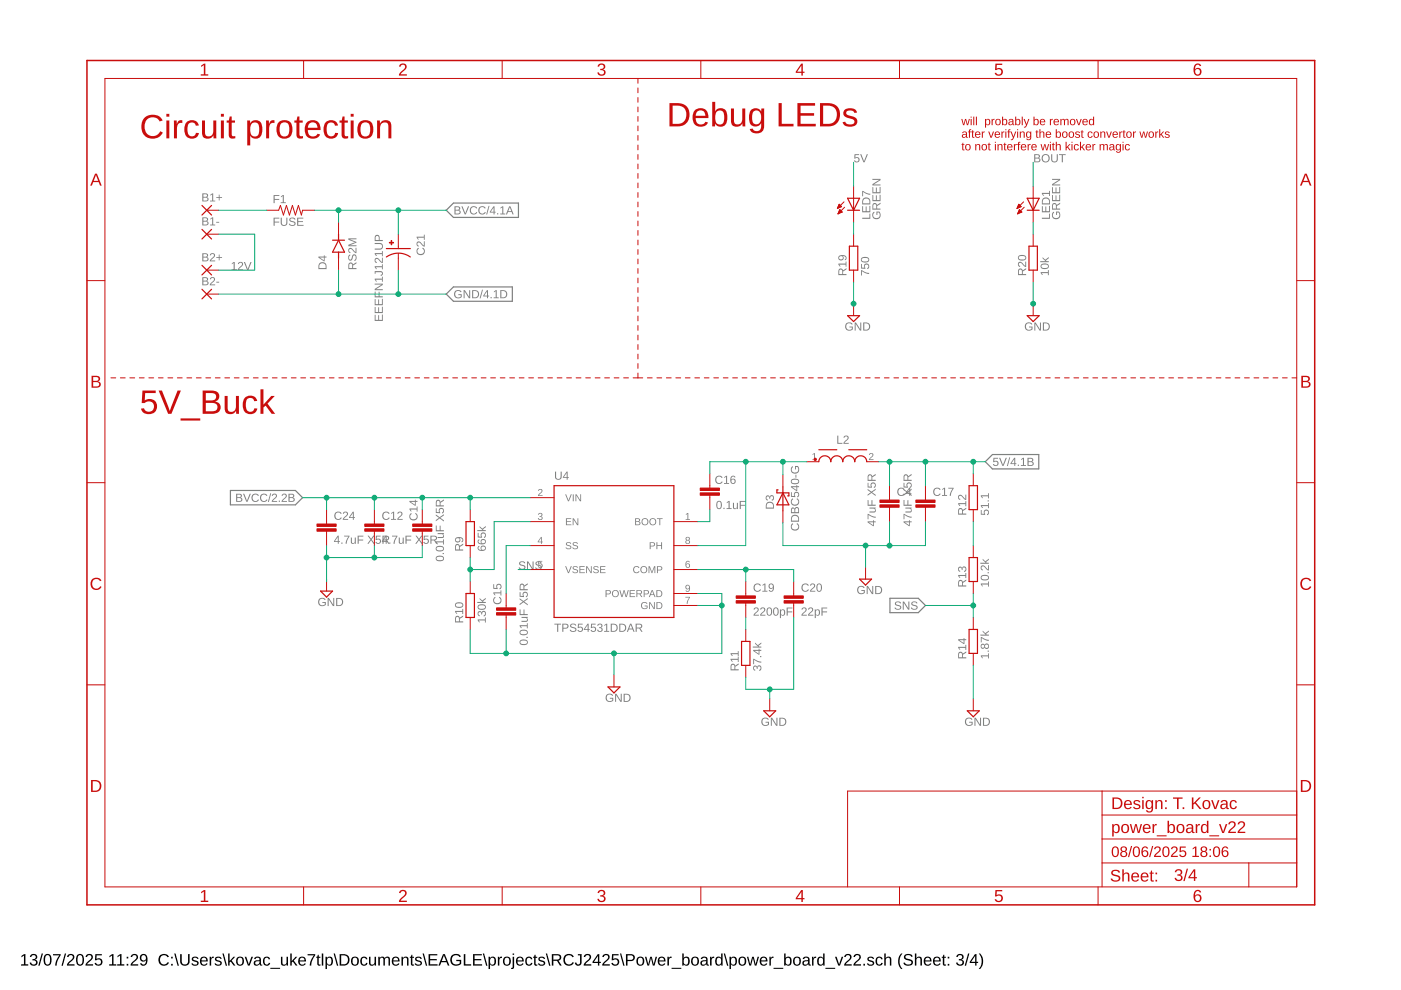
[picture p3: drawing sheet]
<svg xmlns="http://www.w3.org/2000/svg" width="297mm" height="210mm" viewBox="0 0 297 210" stroke-linecap="round" stroke-linejoin="round" font-family="sans-serif">
<path d="M4.5 202.7l.6-.4h.3v2.2h.6v.2h-1.5v-.2h.6v-1.9l-.6 .4zM6.6 202.4a.71 .71 0 0 1 1 0 .71 .71 0 0 1 0 1l-.2 .1a.69 .69 0 0 1 .5 .9 .69 .69 0 0 1-1 .3l-.6-.4v-.2h.3a.49 .49 0 0 0 .7 .4 .49 .49 0 0 0 .2-.8l-.6-.1v-.2a.47 .47 0 0 0 .7-.3 .47 .47 0 0 0-.4-.6 .47 .47 0 0 0-.6 .4h-.3zM8.8 202.2h.3l-.7 2.6h-.3zM9.6 202.4a.91 .91 0 0 1 1.1 .1 .91 .91 0 0 1 .2 1 .89 .89 0 0 1-.3 1.1 .89 .89 0 0 1-1.1-.2l-.2-.5v-.8zM9.8 202.6a1.65 1.65 0 0 0 .1 1.9h.2a1.12 1.12 0 0 0 .5-1.6l-.3-.4zM11.3 202.3h1.6l-.7 1.6-.2 .8h-.3a3.8 3.8 0 0 1 .9-2.1h-1.3zM13.7 202.2h.3l-.7 2.6h-.3zM14.5 202.4a.79 .79 0 0 1 1.2 .2 .79 .79 0 0 1-.5 1.1l-.7 .8h1.3v.2h-1.6l.1-.4 .5-.6a.72 .72 0 0 0 .4-1.2l-.5 .1-.2 .3h-.3zM16.5 202.4a.91 .91 0 0 1 1.1 .1 .91 .91 0 0 1 .2 1 .89 .89 0 0 1-.3 1.1 .89 .89 0 0 1-1.2-.2l-.2-.5v-.8zM16.7 202.6a1.65 1.65 0 0 0 .1 1.9h.2a1.12 1.12 0 0 0 .4-1.6l-.3-.4zM18.4 202.4a.79 .79 0 0 1 1.2 .2 .79 .79 0 0 1-.4 1.1l-.7 .8h1.2v.2h-1.6l.1-.4 .5-.6a.72 .72 0 0 0 .4-1.2l-.5 .1-.1 .3h-.4zM20.2 202.3h1.4v.3h-1.1l-.1 .7a.83 .83 0 0 1 1.2 .2 .83 .83 0 0 1-.1 1.1 .83 .83 0 0 1-1.2 0l-.2-.4 .3-.1a.55 .55 0 0 0 .8 .3 .55 .55 0 0 0 .1-.9 .55 .55 0 0 0-.9 .1h-.3zM23.2 202.7l.6-.4h.3v2.2h.6v.2h-1.6v-.2h.7v-1.9l-.6 .4zM24.9 202.7l.6-.4h.3v2.2h.6v.2h-1.6v-.2h.7v-1.9l-.6 .4zM26.9 202.9h.3v.3h-.3zM26.9 204.4h.3v.3h-.3zM28 202.4a.79 .79 0 0 1 1.2 .2 .79 .79 0 0 1-.5 1.1l-.7 .8h1.3v.2h-1.6l.1-.4 .5-.6a.72 .72 0 0 0 .4-1.2l-.5 .1-.2 .3h-.3zM29.9 202.5a.89 .89 0 0 1 1.1-.1 .89 .89 0 0 1 .3 1.1 .94 .94 0 0 1-.3 1 .94 .94 0 0 1-1.2 0l-.1-.2 .3-.1a.52 .52 0 0 0 .6 .3 .52 .52 0 0 0 .4-.7v-.2a.78 .78 0 0 1-1.2 .1 .78 .78 0 0 1 .1-1.2zM29.9 203.1a.54 .54 0 0 0 1 0 .54 .54 0 0 0-1 0zM33.9 202.6a1.21 1.21 0 0 1 1.9 .3l-.3 .1a.9 .9 0 0 0-1.3-.3 .9 .9 0 0 0-.2 1.3 .84 .84 0 0 0 .8 .5 .84 .84 0 0 0 .8-.5l.2 .1a1.25 1.25 0 0 1-1.8 .4 1.25 1.25 0 0 1-.1-1.9zM36.3 202.9h.3v.3h-.3zM36.3 204.4h.3v.3h-.3zM36.9 202.2h.3l.7 2.6h-.3zM38.2 202.3h.3v1.5a.68 .68 0 0 0 .7 .7 .68 .68 0 0 0 .7-.7v-1.5h.3v1.5a1.01 1.01 0 0 1-1 1 1.01 1.01 0 0 1-1-1zM40.8 203a.85 .85 0 0 1 1.3 .3h-.3a.39 .39 0 0 0-.5-.3 .39 .39 0 0 0-.3 .5l.2 .1a.67 .67 0 0 1 .7 .2 .67 .67 0 0 1 .1 .7 .91 .91 0 0 1-1.4-.2l.3-.1a.45 .45 0 0 0 .5 .4 .45 .45 0 0 0 .3-.5l-.1-.1a.82 .82 0 0 1-.9-.8zM42.6 203.1a.85 .85 0 0 1 1-.2 .85 .85 0 0 1 .5 1h-1.4a.54 .54 0 0 0 .4 .6 .54 .54 0 0 0 .6-.3l.3 .1a.92 .92 0 0 1-1.3 .3 .92 .92 0 0 1-.2-1.3zM42.9 203.2l-.2 .4h1l-.3-.5zM44.4 202.9h.3l.1 .3 .1-.3 .4-.1v.3h-.3l-.2 .3v1.3h-.3zM45.7 203a.85 .85 0 0 1 1.3 .3h-.3a.39 .39 0 0 0-.5-.3 .39 .39 0 0 0-.2 .5l.2 .1a.67 .67 0 0 1 .6 .2 .67 .67 0 0 1 .1 .7 .91 .91 0 0 1-1.4-.2l.3-.1a.45 .45 0 0 0 .5 .4 .45 .45 0 0 0 .4-.5l-.1-.1a.82 .82 0 0 1-1-.8zM47.2 202.2h.2l.7 2.6h-.2zM48.4 202.2h.3v1.6l.8-.9h.4l-.8 .8 .8 1h-.4l-.6-.8-.2 .2v.6h-.3zM50.3 203.1a.94 .94 0 0 1 1.4 .5 .94 .94 0 0 1-1.1 1.1l-.3-.2-.2-.4zM50.6 203.1a.86 .86 0 0 0 .3 1.4 .79 .79 0 0 0 .5-.7 .79 .79 0 0 0-.5-.7zM51.9 202.9h.3l.5 1.6 .6-1.6h.3l-.7 1.8h-.3zM54.1 202.9a.74 .74 0 0 1 .8-.1 .74 .74 0 0 1 .4 .7v.9l.3 .1v.2h-.4l-.2-.3a.63 .63 0 0 1-.8 .4 .63 .63 0 0 1-.4-.8 .63 .63 0 0 1 .8-.4h.4a.42 .42 0 0 0-.3-.5 .42 .42 0 0 0-.5 .3l-.3-.1zM54.2 203.9a.41 .41 0 0 0 .2 .7 .41 .41 0 0 0 .5-.4l.1-.4zM56 203.1a.76 .76 0 0 1 1.3 .3h-.3a.48 .48 0 0 0-.7-.3 .48 .48 0 0 0-.2 .7 .48 .48 0 0 0 .2 .7 .48 .48 0 0 0 .7-.4l.3 .1a.79 .79 0 0 1-1 .5 .79 .79 0 0 1-.5-.9zM57.3 205.2h2.1v.2h-2.1zM59.6 202.9h.3v1.1a.45 .45 0 0 0 .5 .5 .45 .45 0 0 0 .3-.6v-1h.4v1.8h-.3v-.3a.63 .63 0 0 1-.8 .3 .63 .63 0 0 1-.4-.6zM61.5 202.2h.4v1.6l.8-.9h.3l-.7 .8 .8 1h-.4l-.6-.8-.2 .2v.6h-.4zM63.4 203.1a.85 .85 0 0 1 1.1-.2 .85 .85 0 0 1 .4 1h-1.4a.54 .54 0 0 0 .4 .6 .54 .54 0 0 0 .7-.3l.2 .1a.92 .92 0 0 1-1.3 .3 .92 .92 0 0 1-.2-1.3zM63.7 203.2l-.1 .4h1l-.3-.5zM65.2 202.3h1.6l-.7 1.6-.1 .8h-.3a3.8 3.8 0 0 1 .8-2.1h-1.3zM67.4 202.4h.2v.5h.3v.2h-.3v1.2l.1 .2h.3v.2h-.6l-.1-.1v-1.5h-.2v-.2h.2zM68.2 202.2h.3v2.5h-.3zM69 202.9h.3v.3a.71 .71 0 0 1 .9-.3 .71 .71 0 0 1 .4 .9 .76 .76 0 0 1-1 .9l-.3-.3v1.1h-.3zM69.5 203.1a.84 .84 0 0 0 .3 1.4 .83 .83 0 0 0 0-1.4zM70.7 202.2h.3l.7 2.6h-.3zM72 202.3h.8a1.22 1.22 0 0 1 1.3 1.2 1.22 1.22 0 0 1-1.2 1.2h-.9zM72.3 202.6v1.9h.6a1 1 0 0 0 .8-1.3 1 1 0 0 0-1.4-.6zM74.6 203.1a.94 .94 0 0 1 1.5 .5 .94 .94 0 0 1-1.1 1.1l-.4-.2-.2-.4zM75 203.1a.86 .86 0 0 0 .2 1.4 .79 .79 0 0 0 .6-.7 .79 .79 0 0 0-.5-.7zM76.6 203.1a.76 .76 0 0 1 1.3 .3h-.3a.48 .48 0 0 0-.7-.3 .48 .48 0 0 0-.2 .7 .48 .48 0 0 0 .3 .7 .48 .48 0 0 0 .6-.4l.3 .1a.79 .79 0 0 1-.9 .5 .79 .79 0 0 1-.6-.9zM78.2 202.9h.3v1.1a.45 .45 0 0 0 .5 .5 .45 .45 0 0 0 .4-.6v-1h.3v1.8h-.3v-.3a.63 .63 0 0 1-.7 .3 .63 .63 0 0 1-.5-.6zM80.2 202.9h.3v.3a.58 .58 0 0 1 .5-.4 .58 .58 0 0 1 .6 .4 .58 .58 0 0 1 .7-.4 .58 .58 0 0 1 .4 .7v1.2h-.3v-1.4a.41 .41 0 0 0-.6-.2 .41 .41 0 0 0-.2 .5v1.1h-.3v-1.4a.41 .41 0 0 0-.6-.2 .41 .41 0 0 0-.2 .5v1.1h-.3zM83.3 203.1a.85 .85 0 0 1 1-.2 .85 .85 0 0 1 .4 1h-1.3a.54 .54 0 0 0 .3 .6 .54 .54 0 0 0 .7-.3l.3 .1a.92 .92 0 0 1-1.3 .3 .92 .92 0 0 1-.2-1.3zM83.5 203.2l-.1 .4h1l-.3-.5zM85.1 202.9h.3v.3a.63 .63 0 0 1 .7-.4 .63 .63 0 0 1 .5 .7v1.2h-.3v-1.2a.45 .45 0 0 0-.5-.5 .45 .45 0 0 0-.4 .6v1.1h-.3zM87.2 202.4h.2v.5h.4v.2h-.4v1.2l.1 .2h.3v.2h-.5l-.1-.1-.1-1.5h-.2v-.2h.2zM88.2 203a.85 .85 0 0 1 1.2 .3h-.2a.39 .39 0 0 0-.5-.3 .39 .39 0 0 0-.3 .5l.2 .1a.67 .67 0 0 1 .7 .2 .67 .67 0 0 1 .1 .7 .91 .91 0 0 1-1.5-.2l.3-.1a.45 .45 0 0 0 .5 .4 .45 .45 0 0 0 .4-.5l-.1-.1a.82 .82 0 0 1-1-.8zM89.6 202.2h.3l.7 2.6h-.3zM90.9 202.3h1.8v.3h-1.5v.7h1.4v.3h-1.4v.9h1.6v.2h-1.9zM93.9 202.3h.4l1 2.4h-.4l-.2-.7h-1.1l-.3 .7h-.4zM94.1 202.5l-.4 1.3h.9zM95.8 202.6a1.27 1.27 0 0 1 1.9 .2l-.3 .1a.93 .93 0 0 0-1.3-.2 .93 .93 0 0 0-.2 1.3 1.03 1.03 0 0 0 1.6 .2v-.4h-.8v-.3h1.1v.8a1.33 1.33 0 0 1-1.9 .2 1.33 1.33 0 0 1-.1-1.9zM98.3 202.3h.4v2.2h1.2v.2h-1.6zM100.3 202.3h1.8v.3h-1.5v.7h1.4v.3h-1.4v.9h1.6v.2h-1.9zM102.4 202.2h.2l.7 2.6h-.2zM103.6 202.9h.3v.3a.71 .71 0 0 1 .9-.3 .71 .71 0 0 1 .4 .9 .76 .76 0 0 1-1 .9l-.3-.3v1.1h-.3zM104.1 203.1a.84 .84 0 0 0 .3 1.4 .83 .83 0 0 0 0-1.4zM105.5 202.9h.3l.1 .3 .1-.3 .4-.1v.3h-.3l-.2 .3v1.3h-.3zM106.8 203.1a.94 .94 0 0 1 1.5 .5 .94 .94 0 0 1-1.1 1.1l-.4-.2-.1-.4zM107.2 203.1a.86 .86 0 0 0 .3 1.4 .79 .79 0 0 0 .5-.7 .79 .79 0 0 0-.5-.7zM108.7 202.2h.3v.3h-.3zM108.7 202.9h.3v2.1a.45 .45 0 0 1-.6 .4v-.2l.3-.1zM109.6 203.1a.85 .85 0 0 1 1-.2 .85 .85 0 0 1 .5 1h-1.4a.54 .54 0 0 0 .4 .6 .54 .54 0 0 0 .6-.3l.3 .1a.92 .92 0 0 1-1.3 .3 .92 .92 0 0 1-.2-1.3zM109.9 203.2l-.2 .4h1l-.3-.5zM111.6 203.1a.76 .76 0 0 1 1.3 .3h-.3a.48 .48 0 0 0-.7-.3 .48 .48 0 0 0-.2 .7 .48 .48 0 0 0 .2 .7 .48 .48 0 0 0 .7-.4l.3 .1a.79 .79 0 0 1-1 .5 .79 .79 0 0 1-.5-.9zM113.3 202.4h.3v.5h.3v.2h-.3v1.2l.1 .2h.2v.2h-.5l-.1-.1-.1-1.5h-.2v-.2h.3zM114.3 203a.85 .85 0 0 1 1.3 .3h-.3a.39 .39 0 0 0-.5-.3 .39 .39 0 0 0-.3 .5l.2 .1a.67 .67 0 0 1 .7 .2 .67 .67 0 0 1 .1 .7 .91 .91 0 0 1-1.4-.2l.2-.1a.45 .45 0 0 0 .6 .4 .45 .45 0 0 0 .3-.5l-.1-.1a.82 .82 0 0 1-1-.8zM115.7 202.2h.3l.7 2.6h-.3zM117 202.3h1.1a.7 .7 0 0 1 .9 .5 .7 .7 0 0 1-.6 .9l.7 1h-.4l-.6-1h-.8v1h-.3zM117.3 202.6v.9h.8a.46 .46 0 0 0 .6-.5 .46 .46 0 0 0-.6-.4zM119.8 202.6a1.21 1.21 0 0 1 1.9 .3l-.4 .1a.9 .9 0 0 0-1.3-.3 .9 .9 0 0 0-.1 1.3 .84 .84 0 0 0 .8 .5 .84 .84 0 0 0 .7-.5l.3 .1a1.25 1.25 0 0 1-1.9 .4 1.25 1.25 0 0 1 0-1.9zM122.5 202.3h.8v1.7a.73 .73 0 0 1-.6 .8 .73 .73 0 0 1-.8-.7h.3a.4 .4 0 0 0 .4 .4 .4 .4 0 0 0 .4-.5v-1.4h-.5zM124 202.4a.79 .79 0 0 1 1.3 .2 .79 .79 0 0 1-.5 1.1l-.7 .8h1.3v.2h-1.6l.1-.4 .5-.6a.72 .72 0 0 0 .4-1.2l-.6 .1-.1 .3h-.3zM126.7 202.3h.4v1.6h.3v.3h-.3v.5h-.3v-.5h-1.2v-.3zM126.8 202.6l-.9 1.3h.9zM127.9 202.4a.79 .79 0 0 1 1.3 .2 .79 .79 0 0 1-.5 1.1l-.7 .8h1.3v.2h-1.6l.1-.4 .5-.6a.72 .72 0 0 0 .4-1.2l-.5 .1-.2 .3h-.3zM129.8 202.3h1.4v.3h-1.1l-.1 .7a.83 .83 0 0 1 1.1 .2 .83 .83 0 0 1-.1 1.1 .83 .83 0 0 1-1.1 0l-.3-.4 .3-.1a.55 .55 0 0 0 .8 .3 .55 .55 0 0 0 .1-.9 .55 .55 0 0 0-.8 .1h-.3zM131.4 202.2h.3l.7 2.6h-.3zM132.7 202.3a2.12 2.12 0 0 1 1.7 .2 .76 .76 0 0 1 .1 .8 .76 .76 0 0 1-.7 .5h-.8v.9h-.3zM133 202.6v.9h1a.49 .49 0 0 0 0-.9zM135.1 203.1a.94 .94 0 0 1 1.5 .5 .94 .94 0 0 1-1.1 1.1l-.4-.2-.1-.4zM135.5 203.1a.86 .86 0 0 0 .3 1.4 .79 .79 0 0 0 .5-.7 .79 .79 0 0 0-.5-.7zM136.7 202.9h.3l.4 1.6 .5-1.6h.3l.4 1.6 .4-1.6h.3l-.5 1.8h-.4l-.4-1.6-.4 1.6h-.3zM139.7 203.1a.85 .85 0 0 1 1-.2 .85 .85 0 0 1 .4 1h-1.3a.54 .54 0 0 0 .3 .6 .54 .54 0 0 0 .7-.3l.3 .1a.92 .92 0 0 1-1.4 .3 .92 .92 0 0 1-.2-1.3zM139.9 203.2l-.1 .4h1l-.3-.5zM141.5 202.9h.3v.3l.2-.3 .4-.1v.3h-.4l-.1 .3-.1 1.3h-.3zM142.4 205.2h2v.2h-2zM144.6 202.2h.4v1a.71 .71 0 0 1 .9-.3 .71 .71 0 0 1 .3 .9 .76 .76 0 0 1-.9 .9l-.3-.3-.1 .3h-.3zM145.2 203.1a.84 .84 0 0 0 .3 1.4 .83 .83 0 0 0 0-1.4zM146.7 203.1a.94 .94 0 0 1 1.5 .5 .94 .94 0 0 1-1.1 1.1l-.4-.2-.2-.4zM147.1 203.1a.86 .86 0 0 0 .2 1.4 .79 .79 0 0 0 .6-.7 .79 .79 0 0 0-.5-.7zM148.8 202.9a.74 .74 0 0 1 .8-.1 .74 .74 0 0 1 .4 .7v.9l.3 .1v.2h-.4l-.2-.3a.63 .63 0 0 1-.8 .4 .63 .63 0 0 1-.4-.8 .63 .63 0 0 1 .8-.4h.4a.42 .42 0 0 0-.3-.5 .42 .42 0 0 0-.5 .3l-.3-.1zM148.9 203.9a.41 .41 0 0 0 .2 .7 .41 .41 0 0 0 .5-.4l.1-.4zM150.5 202.9h.3l.1 .3 .1-.3 .4-.1v.3h-.3l-.2 .3v1.3h-.3zM151.8 203.1l.5-.3 .6 .3v-.9h.3v2.5h-.3v-.3a.71 .71 0 0 1-.9 .3 .71 .71 0 0 1-.4-.9zM152.1 203.2a.91 .91 0 0 0 .3 1.3 .79 .79 0 0 0 .5-.7 .79 .79 0 0 0-.5-.7zM153.4 202.2h.3l.7 2.6h-.2zM154.7 202.9h.3v.3a.71 .71 0 0 1 .9-.3 .71 .71 0 0 1 .3 .9 .76 .76 0 0 1-.9 .9l-.3-.3v1.1h-.3zM155.2 203.1a.84 .84 0 0 0 .3 1.4 .83 .83 0 0 0 0-1.4zM156.8 203.1a.94 .94 0 0 1 1.4 .5 .94 .94 0 0 1-1.1 1.1l-.3-.2-.2-.4zM157.1 203.1a.86 .86 0 0 0 .3 1.4 .79 .79 0 0 0 .5-.7 .79 .79 0 0 0-.5-.7zM158.4 202.9h.3l.4 1.6 .4-1.6h.3l.4 1.6 .4-1.6h.3l-.5 1.8h-.4l-.4-1.6-.4 1.6h-.3zM161.3 203.1a.85 .85 0 0 1 1-.2 .85 .85 0 0 1 .4 1h-1.3a.54 .54 0 0 0 .3 .6 .54 .54 0 0 0 .7-.3l.3 .1a.92 .92 0 0 1-1.3 .3 .92 .92 0 0 1-.2-1.3zM161.5 203.2l-.1 .4h1l-.3-.5zM163.1 202.9h.3v.3l.2-.3 .4-.1v.3h-.3l-.2 .3-.1 1.3h-.3zM164 205.2h2.1v.2h-2.1zM166.3 202.2h.3v1a.71 .71 0 0 1 .9-.3 .71 .71 0 0 1 .3 .9 .76 .76 0 0 1-.8 .9l-.4-.3v.3h-.3zM166.8 203.1a.84 .84 0 0 0 .3 1.4 .83 .83 0 0 0 0-1.4zM168.3 203.1a.94 .94 0 0 1 1.5 .5 .94 .94 0 0 1-1.1 1.1l-.4-.2-.1-.4zM168.7 203.1a.86 .86 0 0 0 .3 1.4 .79 .79 0 0 0 .5-.7 .79 .79 0 0 0-.5-.7zM170.4 202.9a.74 .74 0 0 1 .8-.1 .74 .74 0 0 1 .4 .7l.1 .9 .2 .1v.2h-.4l-.2-.3a.63 .63 0 0 1-.7 .4 .63 .63 0 0 1-.5-.8 .63 .63 0 0 1 .8-.4h.4a.42 .42 0 0 0-.3-.5 .42 .42 0 0 0-.5 .3l-.3-.1zM170.6 203.9a.41 .41 0 0 0 .1 .7 .41 .41 0 0 0 .6-.4v-.4zM172.2 202.9h.2l.1 .3 .1-.3 .4-.1v.3h-.3l-.2 .3v1.3h-.3zM173.4 203.1l.5-.3 .6 .3v-.9h.3v2.5h-.3v-.3a.71 .71 0 0 1-.9 .3 .71 .71 0 0 1-.4-.9zM173.7 203.2a.9 .9 0 0 0 .3 1.3 .79 .79 0 0 0 .5-.7 .79 .79 0 0 0-.5-.7zM175 205.2h2.1v.2h-2.1zM177 202.9h.4l.5 1.6 .6-1.6h.3l-.7 1.8h-.4zM179.2 202.4a.79 .79 0 0 1 1.3 .2 .79 .79 0 0 1-.5 1.1l-.7 .8h1.3v.2h-1.6l.1-.4 .5-.6a.72 .72 0 0 0 .4-1.2l-.5 .1-.2 .3h-.3zM181.2 202.4a.79 .79 0 0 1 1.2 .2 .79 .79 0 0 1-.4 1.1l-.7 .8h1.3v.2h-1.7l.1-.4 .6-.6a.72 .72 0 0 0 .3-1.2l-.5 .1-.1 .3h-.3zM183.1 204.3h.3v.4h-.3zM184.1 203a.85 .85 0 0 1 1.2 .3h-.3a.39 .39 0 0 0-.4-.3 .39 .39 0 0 0-.3 .5l.2 .1a.67 .67 0 0 1 .7 .2 .67 .67 0 0 1 .1 .7 .91 .91 0 0 1-1.5-.2l.3-.1a.45 .45 0 0 0 .5 .4 .45 .45 0 0 0 .4-.5l-.1-.1a.82 .82 0 0 1-1-.8zM185.8 203.1a.76 .76 0 0 1 1.3 .3h-.3a.48 .48 0 0 0-.6-.3 .48 .48 0 0 0-.2 .7 .48 .48 0 0 0 .2 .7 .48 .48 0 0 0 .6-.4l.4 .1a.79 .79 0 0 1-1 .5 .79 .79 0 0 1-.6-.9zM187.5 202.2h.3v1a.63 .63 0 0 1 .7-.4 .63 .63 0 0 1 .5 .7v1.2h-.3v-1.2a.45 .45 0 0 0-.5-.5 .45 .45 0 0 0-.4 .6v1.1h-.3zM191.1 202.2h.3a2.48 2.48 0 0 0 0 3.3 1.06 1.06 0 0 1-.9-1.1 2.47 2.47 0 0 1 .6-2.2zM191.8 202.6a1.11 1.11 0 0 1 1.7 .2l-.3 .1a.63 .63 0 0 0-.7-.4 .63 .63 0 0 0-.5 .5l.6 .3a.75 .75 0 0 1 1 .8 .75 .75 0 0 1-1 .7 .89 .89 0 0 1-1.1-.7h.4a.73 .73 0 0 0 .7 .4 .73 .73 0 0 0 .6-.5l-.7-.4a.72 .72 0 0 1-.7-1zM194 202.2h.3v1a.63 .63 0 0 1 .7-.4 .63 .63 0 0 1 .5 .7v1.2h-.3v-1.2a.45 .45 0 0 0-.5-.5 .45 .45 0 0 0-.4 .6v1.1h-.3zM196.1 203.1a.85 .85 0 0 1 1-.2 .85 .85 0 0 1 .4 1h-1.3a.54 .54 0 0 0 .3 .6 .54 .54 0 0 0 .7-.3l.3 .1a.92 .92 0 0 1-1.4 .3 .92 .92 0 0 1-.2-1.3zM196.3 203.2l-.1 .4h1l-.3-.5zM198 203.1a.85 .85 0 0 1 1.1-.2 .85 .85 0 0 1 .4 1h-1.4a.54 .54 0 0 0 .4 .6 .54 .54 0 0 0 .6-.3l.3 .1a.92 .92 0 0 1-1.3 .3 .92 .92 0 0 1-.2-1.3zM198.3 203.2l-.2 .4h1l-.3-.5zM200 202.4h.2v.5h.4v.2h-.4v1.2l.1 .2h.3v.2h-.5l-.2-.1v-1.5h-.2v-.2h.2zM200.9 202.9h.4v.3h-.4zM200.9 204.4h.4v.3h-.4zM203 202.4a.71 .71 0 0 1 1 0 .71 .71 0 0 1 0 1l-.2 .1a.69 .69 0 0 1 .5 .9 .69 .69 0 0 1-1 .3l-.5-.4-.1-.2h.3a.49 .49 0 0 0 .7 .4 .49 .49 0 0 0 .2-.8l-.6-.1v-.2a.47 .47 0 0 0 .7-.3 .47 .47 0 0 0-.4-.6 .47 .47 0 0 0-.5 .4h-.4zM205.2 202.2h.3l-.7 2.6h-.3zM206.7 202.3h.3v1.6h.4v.3h-.4v.5h-.3v-.5h-1.1v-.3zM206.7 202.6l-.8 1.3h.8zM207.5 202.2a1.06 1.06 0 0 1 .9 1 2.47 2.47 0 0 1-.6 2.3h-.3a2.48 2.48 0 0 0 0-3.3z" fill="#000"/>
<g fill="#808080">
<path d="M145.3 126.5h1l-.5 1.5h-.2v-.4l.5-.9h-.8z"/>
<path d="M145.4 109l.5-.2v1.3h.4v.1h-.9v-.1h.3v-1.2l-.3 .3z"/>
<path d="M114.1 118.9h.9v.2h-.7v.5a.5 .5 0 0 1 .7 .2 .5 .5 0 0 1-.3 .7 .5 .5 0 0 1-.7-.4l.5 .2a.34 .34 0 0 0 .3-.5 .34 .34 0 0 0-.5-.1h-.2z"/>
<path d="M114.2 108.8a.43 .43 0 0 1 .7 0 .43 .43 0 0 1-.2 .7 .39 .39 0 0 1 .3 .5 .39 .39 0 0 1-.4 .3l-.5-.3-.1-.1 .2-.1a.3 .3 0 0 0 .4 .3 .3 .3 0 0 0 .2-.5h-.4v-.2a.29 .29 0 0 0 .4-.1 .29 .29 0 0 0-.2-.4 .29 .29 0 0 0-.3 .2h-.2z"/>
<path d="M114.2 103.8a.5 .5 0 0 1 .8 .2 .5 .5 0 0 1-.4 .7l-.3 .3h.7v.2h-.9l.5-.8a.3 .3 0 0 0 .2-.5 .3 .3 0 0 0-.5 .2h-.2z"/>
<path d="M172.3 96.3l.5-.2v1.3h.3v.1h-.9v-.1h.4v-1.1l-.3 .2z"/>
<path d="M184.4 96.2a.5 .5 0 0 1 .8 .2 .5 .5 0 0 1-.5 .7l-.3 .3h.8v.1h-1l.6-.7a.3 .3 0 0 0 .1-.5 .3 .3 0 0 0-.5 .2l-.2-.1z"/>
<path d="M58 46.2h1.2v.1h-1v.7h1v.2h-1v.7h-.2zM59.5 46.2h.3v1a.48 .48 0 0 0 .4 .5 .48 .48 0 0 0 .5-.5v-1h.2v1a.71 .71 0 0 1-.7 .7 .71 .71 0 0 1-.7-.7zM61.5 46.2a.8 .8 0 0 1 1.1 .3l-.2 .1a.4 .4 0 0 0-.5-.3 .4 .4 0 0 0-.3 .5h.2a.57 .57 0 0 1 .7 .3 .57 .57 0 0 1-.1 .7l-.4 .1a.63 .63 0 0 1-.8-.4l.3-.1a.46 .46 0 0 0 .5 .4 .46 .46 0 0 0 .4-.6l-.5-.1a.49 .49 0 0 1-.5-.3 .49 .49 0 0 1 .1-.6zM63 46.2h1.3v.1h-1.1v.6h1v.2h-1v.6h1.2v.2h-1.4z"/>
<path d="M74 55.8l.5-.1 .3 .4 .8-.5v.2l-.7 .5v.5h.7v.3h-1.7zM74.1 56l-.1 .8h.7l-.1-.8zM74 54h.2l.1 .2a.4 .4 0 0 0-.3 .5 .4 .4 0 0 0 .5 .3v-.2a.57 .57 0 0 1 .3-.8 .57 .57 0 0 1 .7 .2l.1 .4a.63 .63 0 0 1-.4 .8l-.1-.3a.46 .46 0 0 0 .4-.5 .46 .46 0 0 0-.6-.4l-.1 .5a.53 .53 0 0 1-.7 .6 .53 .53 0 0 1-.3-.9zM74 52.7a1.1 1.1 0 0 1 1.3 .7l.1-.9h.2v1.2l-.3-.1-.5-.5a.37 .37 0 0 0-.5-.3 .37 .37 0 0 0-.1 .6l.1 .3-.4-.4zM73.9 50.5h1.7v.2h-1.5l1.5 .6v.1l-1.5 .6h1.5v.2h-1.7v-.3l1.4-.5-1.4-.6z"/>
<path d="M79.4 66.7h.2v1.1h.6v-1h.2v1h.6v-1.1h.2v1.4h-1.8zM79.4 65.1h.2v1.1h.6v-1h.2v1h.6v-1.2h.2v1.4h-1.8zM79.4 63.4h.2v1.1h.6v-1h.2v1h.6v-1.1h.2v1.3h-1.8zM79.4 61.8h.2v1h.7v-.9h.2v.9h.7v.3h-1.8zM79.4 60.1h1.8v.3l-1.5 .9h1.5v.2h-1.8v-.2l1.5-1h-1.5zM79.4 59.1h1.6v-.4h.2v1h-.2v-.4h-1.3l.2 .4h-.2zM79.4 57.5h1.3a.51 .51 0 0 1 .5 .4 .51 .51 0 0 1-.5 .6v-.2a.29 .29 0 0 0 .3-.3 .29 .29 0 0 0-.3-.3h-1.1v.3h-.2zM79.4 56.4h1.6v-.4h.2v1.1h-.2v-.4h-1.3l.2 .4h-.2zM79.5 54.8a1.1 1.1 0 0 1 1.4 .7l.1-.9h.2v1.2l-.3-.1-.5-.5a.37 .37 0 0 0-.5-.3 .37 .37 0 0 0-.1 .6l.1 .3-.5-.4zM79.4 53.7h1.6v-.5h.2v1.1h-.2v-.4h-1.3l.2 .4h-.2zM79.4 51.5h1.1a.71 .71 0 0 1 .7 .7 .71 .71 0 0 1-.7 .7h-1.1v-.2h1.1a.48 .48 0 0 0 .5-.5 .48 .48 0 0 0-.5-.5h-1.1zM79.6 49.9a.53 .53 0 0 1 .6-.1 .53 .53 0 0 1 .3 .6v.5h.7v.2h-1.8zM79.8 50.1l-.2 .8h.7v-.7z"/>
<path d="M185.2 45l.1-.1 .1 .2a.68 .68 0 0 0 0 1 .68 .68 0 0 0 .9 0 .68 .68 0 0 0 .1-.9l-.4-.1v.5h-.2v-.8h.6a.91 .91 0 0 1 .2 1.3 .91 .91 0 0 1-1.3 .2 .91 .91 0 0 1-.1-1.3zM185.1 43.2l.5-.1 .3 .4 .8-.5v.2l-.7 .5v.5h.7v.3h-1.7zM185.2 43.4l-.1 .8h.7l-.1-.8zM185 41.3h.2v1.1h.5v-1h.2v1h.6v-1.1h.2v1.4h-1.7zM185 39.7h.2v1.1h.5v-1h.2v1h.6v-1.2h.2v1.4h-1.7zM185 37.9h1.7v.3l-1.5 .9h1.5v.2h-1.7v-.2l1.4-1h-1.4z"/>
<path d="M182.6 57.3l1.1 .5 .6 .1v.2l-.7-.1-.9-.5v.9h-.1zM182.6 56h.1v.7l.6 .1a.59 .59 0 0 1 .2-.9 .59 .59 0 0 1 .9 .4 .59 .59 0 0 1-.5 .7v-.2a.38 .38 0 0 0 .1-.5 .38 .38 0 0 0-.6-.1 .38 .38 0 0 0 .1 .6v.2l-.9-.1zM182.6 54.7a1.02 1.02 0 0 1 1.7 .4 .95 .95 0 0 1-.9 .6 .95 .95 0 0 1-.9-.6zM182.7 54.9a.66 .66 0 0 0 .4 .6 .66 .66 0 0 0 .7-.1 .41 .41 0 0 0 .2-.6 .41 .41 0 0 0-.6-.1z"/>
<path d="M179.4 68.6a.9 .9 0 0 1 1.4 .2h-.2a.68 .68 0 0 0-1 0 .68 .68 0 0 0 0 .9 .68 .68 0 0 0 .9 .1l.1-.4h-.5v-.2h.7v.6a.94 .94 0 0 1-1.3 .1 .94 .94 0 0 1-.1-1.3zM181.2 68.4h.3l.9 1.4v-1.4h.2v1.7h-.3l-.9-1.5v1.5h-.2zM183 68.4h.6a.86 .86 0 0 1 .9 .8 .86 .86 0 0 1-.8 .9h-.7zM183.2 68.6v1.3a.73 .73 0 0 0 1.1-.7 .73 .73 0 0 0-1.1-.6z"/>
<path d="M223.3 45l.1-.1 .1 .2a.68 .68 0 0 0 0 1 .68 .68 0 0 0 .9 0 .68 .68 0 0 0 .1-.9l-.4-.1v.5h-.2v-.8h.6a.91 .91 0 0 1 .2 1.3 .91 .91 0 0 1-1.3 .2 .91 .91 0 0 1-.1-1.3zM223.2 43.2l.5-.1 .3 .4 .8-.5v.2l-.7 .5v.5h.7v.3h-1.7zM223.3 43.4l-.1 .8h.7l-.1-.8zM223.1 41.3h.1v1.1h.6v-1h.2v1h.6v-1.1h.2v1.4h-1.7zM223.1 39.7h.1v1.1h.6v-1h.2v1h.6v-1.2h.2v1.4h-1.7zM223.1 37.9h1.7v.3l-1.5 .9h1.5v.2h-1.7v-.2l1.4-1h-1.4z"/>
<path d="M220.6 57.7h1.6v-.4h.2v1h-.2v-.4h-1.3l.2 .4h-.2zM220.7 56.1a1.02 1.02 0 0 1 1.7 .4 .95 .95 0 0 1-.9 .6 .95 .95 0 0 1-.9-.6zM220.8 56.3a.66 .66 0 0 0 .4 .6 .66 .66 0 0 0 .7-.1 .41 .41 0 0 0 .2-.6 .41 .41 0 0 0-.6-.1zM221 54.5l.6 .6 .8-.6v.3l-.6 .4 .1 .2h.5v.2h-1.8v-.2h1.1l-.7-.6z"/>
<path d="M217.5 68.6a.9 .9 0 0 1 1.4 .2h-.2a.68 .68 0 0 0-1 0 .68 .68 0 0 0-.1 .9 .68 .68 0 0 0 1 .1l.1-.4h-.5v-.2h.7v.6a.94 .94 0 0 1-1.3 .1 .94 .94 0 0 1-.1-1.3zM219.3 68.4h.3l.9 1.4v-1.4h.2v1.7h-.3l-.9-1.5v1.5h-.2zM221.1 68.4h.6a.86 .86 0 0 1 .9 .8 .86 .86 0 0 1-.9 .9h-.6zM221.3 68.6v1.3a.73 .73 0 0 0 1.1-.7 .73 .73 0 0 0-1.1-.6z"/>
<path d="M167.9 111l.2-.1 .1 .3a.63 .63 0 0 0-.1 .9 .63 .63 0 0 0 1-.1 .63 .63 0 0 0-.2-.9l.1-.2a.87 .87 0 0 1 .2 1.3 .87 .87 0 0 1-1.2 .1 .87 .87 0 0 1-.1-1.3zM167.9 109.4a.88 .88 0 0 1 1-.2 .88 .88 0 0 1 .5 .8v.6h-1.7v-.8zM168.1 109.6l-.2 .8h1.3a.74 .74 0 0 0-.2-.9 .74 .74 0 0 0-.9 .1zM167.9 107.7l.4-.1 .2 .3a.47 .47 0 0 1 .6-.4 .47 .47 0 0 1 .3 .6v.7h-1.7zM167.9 107.9v.7h.5v-.7zM168.7 107.8l-.1 .8h.6l-.1-.8zM167.9 105.8l.2-.1 .1 .2a.63 .63 0 0 0-.1 .9 .63 .63 0 0 0 1 0 .63 .63 0 0 0-.2-1l.1-.2a.87 .87 0 0 1 .2 1.3 .87 .87 0 0 1-1.2 .2 .87 .87 0 0 1-.1-1.3zM167.7 104.4h.2v.7l.5 .1a.59 .59 0 0 1 .3-.9 .59 .59 0 0 1 .8 .4 .59 .59 0 0 1-.5 .8v-.3a.38 .38 0 0 0 .2-.5 .38 .38 0 0 0-.6-.1 .38 .38 0 0 0 0 .6v.2l-.9-.1zM167.7 103.1h1.2v-.3h.1v.3h.4v.2h-.4v.8h-.1l-1.2-.8zM167.9 103.3l1 .6v-.6zM167.8 101.7a1.02 1.02 0 0 1 1.6 .4 .95 .95 0 0 1-.8 .6 .95 .95 0 0 1-.9-.6zM167.9 101.9a.66 .66 0 0 0 .4 .6 .66 .66 0 0 0 .7-.1 .41 .41 0 0 0 .2-.6 .41 .41 0 0 0-.6-.1zM168.7 100.7h.1v.6h-.1zM167.9 99l.2-.2v.3a.68 .68 0 0 0 0 .9 .68 .68 0 0 0 1 .1 .68 .68 0 0 0 0-1l-.3-.1v.5h-.2v-.7h.5a.91 .91 0 0 1 .2 1.3 .91 .91 0 0 1-1.3 .1 .91 .91 0 0 1-.1-1.2z"/>
<path d="M117.5 132.2h1.4v.2h-.5v1.6h-.3v-1.6h-.6zM119.2 132.2h.7a.53 .53 0 0 1 .6 .6 .53 .53 0 0 1-.6 .5h-.5v.7h-.2zM119.4 132.4v.7h.7a.35 .35 0 0 0 0-.6zM121 132.3a.8 .8 0 0 1 1.2 .3h-.2a.4 .4 0 0 0-.5-.3 .4 .4 0 0 0-.3 .5l.2 .1a.57 .57 0 0 1 .7 .3 .57 .57 0 0 1-.2 .7l-.4 .1a.63 .63 0 0 1-.7-.5h.2a.46 .46 0 0 0 .6 .4 .46 .46 0 0 0 .3-.6l-.4-.1a.49 .49 0 0 1-.6-.3 .49 .49 0 0 1 .1-.6zM122.5 132.2h1v.2h-.8v.6a.59 .59 0 0 1 .9 .2 .59 .59 0 0 1-.4 .8 .59 .59 0 0 1-.8-.4l.3-.1a.38 .38 0 0 0 .5 .2 .38 .38 0 0 0 .1-.6 .38 .38 0 0 0-.6 .1h-.2zM124.6 132.2h.2v1.2h.2v.2h-.2v.4h-.2v-.4h-.8zM124.6 132.5l-.6 .9h.6zM125.3 132.2h1v.2h-.8v.6a.59 .59 0 0 1 .8 .2 .59 .59 0 0 1-.3 .8 .59 .59 0 0 1-.8-.4l.2-.1a.38 .38 0 0 0 .6 .2 .38 .38 0 0 0 .1-.6 .38 .38 0 0 0-.6 .1h-.2zM126.8 132.3a.5 .5 0 0 1 .8 0 .5 .5 0 0 1-.2 .8 .51 .51 0 0 1 .2 .8 .51 .51 0 0 1-.8 0l-.2-.4h.2a.35 .35 0 0 0 .5 .3 .35 .35 0 0 0 .1-.5l-.4-.1v-.2a.33 .33 0 0 0 .5-.2 .33 .33 0 0 0-.2-.4 .33 .33 0 0 0-.5 .3h-.2zM128.1 132.5l.6-.3v1.6h.5v.2h-1.1v-.2h.4v-1.4l-.4 .3zM129.5 132.2h.6a.86 .86 0 0 1 .9 .9 .86 .86 0 0 1-.9 .9h-.6zM129.7 132.4v1.4a.73 .73 0 0 0 1-.7 .73 .73 0 0 0-1-.7zM131.3 132.2h.6a.86 .86 0 0 1 .9 .9 .86 .86 0 0 1-.9 .9h-.6zM131.5 132.4v1.4a.73 .73 0 0 0 1-.7 .73 .73 0 0 0-1-.7zM133.6 132.2h.3l.6 1.8h-.2l-.2-.5h-.8l-.2 .5h-.2zM133.7 132.4l-.3 .9h.6zM134.8 132.2h.8a.5 .5 0 0 1 .6 .4 .5 .5 0 0 1-.4 .6l.4 .8h-.2l-.5-.8h-.5v.8h-.2zM135 132.4v.7h.6a.32 .32 0 0 0 .3-.4 .32 .32 0 0 0-.4-.3z"/>
<path d="M92.5 118.1a1.02 1.02 0 0 1 1.6 .3 .95 .95 0 0 1-.8 .6 .95 .95 0 0 1-.9-.6zM92.6 118.2a.66 .66 0 0 0 .4 .6 .66 .66 0 0 0 .7-.1 .41 .41 0 0 0 .2-.6 .41 .41 0 0 0-.6-.1zM93.8 117.2h.3v.3h-.3zM92.5 116a1.02 1.02 0 0 1 1.6 .3 .95 .95 0 0 1-.8 .6 .95 .95 0 0 1-.9-.6zM92.6 116.2a.66 .66 0 0 0 .4 .5 .66 .66 0 0 0 .7 0 .41 .41 0 0 0 .2-.6 .41 .41 0 0 0-.6-.1zM92.4 114.8h1.5v-.4h.2v1h-.2v-.4h-1.3l.3 .4h-.2zM92.8 113h1.3v.2h-.2a.44 .44 0 0 1 .2 .5 .44 .44 0 0 1-.4 .4h-.9v-.2h.8a.32 .32 0 0 0 .4-.4 .32 .32 0 0 0-.4-.3h-.8zM92.4 111.4h.2v1h.6v-.9h.2v.9h.7v.2h-1.7zM92.4 109.1l.8 .6 .9-.7v.3l-.7 .5 .7 .5v.3l-.9-.7-.8 .6v-.2l.7-.5-.7-.5zM92.4 107.8h.2v.8h.5a.59 .59 0 0 1 .3-.9 .59 .59 0 0 1 .8 .4 .59 .59 0 0 1-.5 .8v-.3a.38 .38 0 0 0 .2-.5 .38 .38 0 0 0-.6-.1 .38 .38 0 0 0 0 .6v.2h-.9zM92.5 106.1l.6-.1 .3 .4 .7-.5v.3l-.7 .4v.5h.7v.3h-1.7zM92.7 106.3l-.1 .8h.6l-.1-.8z"/>
<path d="M101.4 115.8l.2-.1v.2l-.1 .1a.47 .47 0 0 0 .1 .5 .47 .47 0 0 0 .5 .1 .55 .55 0 0 1 .1-.8 .55 .55 0 0 1 .8 .2 .55 .55 0 0 1-.4 .7 .87 .87 0 0 1-.9 .1 .87 .87 0 0 1-.4-.8zM102.1 116.3a.37 .37 0 0 0 .7 0 .37 .37 0 0 0-.7 0zM101.4 114.4l.2-.1v.2l-.1 .1a.47 .47 0 0 0 .1 .5 .47 .47 0 0 0 .5 .1 .55 .55 0 0 1 .1-.8 .55 .55 0 0 1 .8 .2 .55 .55 0 0 1-.4 .8 .87 .87 0 0 1-.9 0 .87 .87 0 0 1-.4-.8zM102.1 114.9a.37 .37 0 0 0 .7 0 .37 .37 0 0 0-.7 0zM101.3 113h.2v.8h.5a.59 .59 0 0 1 .3-.9 .59 .59 0 0 1 .8 .4 .59 .59 0 0 1-.5 .8v-.3a.38 .38 0 0 0 .2-.5 .38 .38 0 0 0-.6-.1 .38 .38 0 0 0 0 .6v.2h-.9zM101.7 111.6l.6 .5 .7-.6v.3l-.6 .4 .1 .2h.5v.2h-1.8v-.2h1.1l-.6-.6z"/>
<path d="M101.3 131.3h1.5v-.4h.2v1.1h-.2v-.4h-1.3l.3 .3h-.2zM101.4 129.7l.5-.1 .2 .3a.51 .51 0 0 1 .8-.3 .51 .51 0 0 1 .1 .8l-.4 .3-.1-.2a.35 .35 0 0 0 .3-.5 .35 .35 0 0 0-.5-.2l-.1 .5h-.2a.33 .33 0 0 0-.1-.5 .33 .33 0 0 0-.5 .2 .33 .33 0 0 0 .3 .4v.3l-.4-.4zM101.4 128.4a1.02 1.02 0 0 1 1.6 .3 .95 .95 0 0 1-.9 .6 .95 .95 0 0 1-.8-.6zM101.5 128.5a.66 .66 0 0 0 .4 .6 .66 .66 0 0 0 .6-.1 .41 .41 0 0 0 .3-.6 .41 .41 0 0 0-.7-.1zM101.7 126.8l.6 .5 .7-.5v.2l-.6 .5 .1 .1h.5v.2h-1.8v-.2h1.1l-.6-.6z"/>
<path d="M67.7 127a.9 .9 0 0 1 1.3 .2h-.2a.68 .68 0 0 0-.9 0 .68 .68 0 0 0-.1 .9 .68 .68 0 0 0 1 .1l.1-.4h-.5v-.2h.7v.6a.94 .94 0 0 1-1.4 .1 .94 .94 0 0 1 0-1.3zM69.5 126.8h.2l1 1.5v-1.5h.2v1.7h-.3l-.9-1.5v1.5h-.2zM71.3 126.8h.5a.86 .86 0 0 1 1 .8 .86 .86 0 0 1-.9 .9h-.6zM71.5 127v1.3a.73 .73 0 0 0 1-.7 .73 .73 0 0 0-1-.6z"/>
<path d="M110.2 135.8a1.02 1.02 0 0 1 1.7 .4 .95 .95 0 0 1-.9 .6 .95 .95 0 0 1-.9-.6zM110.4 136a.66 .66 0 0 0 .3 .6 .66 .66 0 0 0 .7-.1 .41 .41 0 0 0 .3-.6 .41 .41 0 0 0-.7-.1zM111.6 135h.3v.3h-.3zM110.2 133.8a1.02 1.02 0 0 1 1.7 .3 .95 .95 0 0 1-.9 .6 .95 .95 0 0 1-.9-.6zM110.4 133.9a.66 .66 0 0 0 .3 .6 .66 .66 0 0 0 .7-.1 .41 .41 0 0 0 .3-.6 .41 .41 0 0 0-.7-.1zM110.2 132.6h1.5v-.5h.2v1.1h-.2v-.4h-1.3l.3 .4h-.2zM110.6 130.8h1.3v.2h-.2a.44 .44 0 0 1 .2 .5 .44 .44 0 0 1-.4 .4h-.9v-.3h.8a.32 .32 0 0 0 .4-.3 .32 .32 0 0 0-.5-.3h-.7zM110.2 129.2h.2v1h.6v-1h.2v1h.7v.2h-1.7zM110.2 126.8l.8 .6 .9-.6v.3l-.8 .5 .8 .5v.3l-.9-.7-.8 .6v-.3l.6-.4-.6-.5zM110.2 125.6h.2v.7l.5 .1a.59 .59 0 0 1 .3-.9 .59 .59 0 0 1 .8 .4 .59 .59 0 0 1-.5 .7v-.2a.38 .38 0 0 0 .1-.5 .38 .38 0 0 0-.5-.1 .38 .38 0 0 0 0 .6v.2l-.9-.1zM110.3 123.9l.5-.1 .4 .4 .7-.5v.2l-.7 .5v.5h.7v.2h-1.7zM110.4 124.1v.8h.6l-.1-.8z"/>
<path d="M128.6 147.3a.9 .9 0 0 1 1.4 .2h-.2a.68 .68 0 0 0-1 0 .68 .68 0 0 0 0 1 .68 .68 0 0 0 .9 0l.1-.4h-.5v-.1h.7v.5a.94 .94 0 0 1-1.3 .1 .94 .94 0 0 1-.1-1.3zM130.4 147.1h.3l.9 1.5v-1.5h.2v1.7h-.3l-.9-1.5v1.5h-.2zM132.2 147.1h.6a.86 .86 0 0 1 .9 .8 .86 .86 0 0 1-.8 .9h-.7zM132.5 147.3v1.3a.73 .73 0 0 0 1-.6 .73 .73 0 0 0-1-.7z"/>
<path d="M152.1 106.3a.64 .64 0 0 1 .8 0 .64 .64 0 0 1 .2 .8 .64 .64 0 0 1-.6 .9 .64 .64 0 0 1-.6-.9zM152.3 106.4a.97 .97 0 0 0 .2 1.4 .86 .86 0 0 0 0-1.4zM153.4 107.7h.2v.2h-.2zM154.1 106.5l.6-.3v1.5h.4v.2h-1.1v-.2h.5v-1.3l-.4 .3zM155.4 106.6h.2v.8a.32 .32 0 0 0 .4 .4 .32 .32 0 0 0 .2-.4v-.8h.3v1.3h-.2l-.1-.2a.44 .44 0 0 1-.5 .2 .44 .44 0 0 1-.3-.4zM156.8 106.2h1.2v.2h-.9v.6h.9v.2h-.9v.7h-.3z"/>
<path d="M159.9 128.9a.55 .55 0 0 1 .9 .1 .55 .55 0 0 1-.3 .8l-.5 .5h.9v.2h-1.1v-.3l.5-.4a.37 .37 0 0 0 .3-.6 .37 .37 0 0 0-.6-.1l-.2 .1zM161.3 128.9a.55 .55 0 0 1 .9 .1 .55 .55 0 0 1-.3 .8l-.5 .5h.9v.2h-1.2l.1-.3 .5-.4a.37 .37 0 0 0 .3-.6 .37 .37 0 0 0-.6-.1l-.2 .1zM162.8 128.9a.64 .64 0 0 1 .7 0 .64 .64 0 0 1 .2 .8 .64 .64 0 0 1-.6 .9 .64 .64 0 0 1-.6-.9zM162.9 129a.97 .97 0 0 0 .2 1.4 .86 .86 0 0 0 0-1.4zM164.2 128.9a.64 .64 0 0 1 .7 0 .64 .64 0 0 1 .2 .8 .64 .64 0 0 1-.6 .9 .64 .64 0 0 1-.6-.9zM164.3 129a.97 .97 0 0 0 .2 1.4 .86 .86 0 0 0 0-1.4zM165.4 129.2h.2v.2a.5 .5 0 0 1 .6-.2 .5 .5 0 0 1 .3 .7 .53 .53 0 0 1-.7 .6l-.2-.2v.7h-.2zM165.7 129.4a.49 .49 0 0 0-.1 .6 .49 .49 0 0 0 .6 .3v-.8zM166.8 128.8h1.2v.2h-1v.6h1v.2h-1v.7h-.2z"/>
<path d="M170.1 128.9a.55 .55 0 0 1 .9 .1 .55 .55 0 0 1-.3 .8l-.5 .5h.9v.2h-1.2l.1-.3 .5-.4a.37 .37 0 0 0 .3-.6 .37 .37 0 0 0-.6-.1l-.3 .1zM171.5 128.9a.55 .55 0 0 1 .8 .1 .55 .55 0 0 1-.3 .8l-.5 .5h.9v.2h-1.1l.1-.3 .4-.4a.37 .37 0 0 0 .4-.6 .37 .37 0 0 0-.6-.1l-.3 .1zM172.7 129.2h.2l.1 .2a.5 .5 0 0 1 .6-.2 .5 .5 0 0 1 .3 .7 .53 .53 0 0 1-.7 .6l-.2-.2v.7h-.3zM173.1 129.4a.49 .49 0 0 0-.2 .6 .49 .49 0 0 0 .7 .3v-.8zM174.2 128.8h1.2v.2h-1v.6h1v.2h-1v.7h-.2z"/>
<path d="M159.8 141.2l.5-.1 .2 .4a.51 .51 0 0 1 .8-.4 .51 .51 0 0 1 .1 .8l-.4 .3v-.2a.35 .35 0 0 0 .3-.5 .35 .35 0 0 0-.6-.1l-.1 .4h-.2a.33 .33 0 0 0-.1-.5 .33 .33 0 0 0-.5 .3 .33 .33 0 0 0 .3 .4v.2l-.4-.3zM159.7 139.7l1.1 .5 .6 .1v.2l-.7-.1-.8-.5v.9h-.2zM161.1 139.1h.3v.2h-.3zM159.7 137.8h1.2v-.3h.1v.3h.4v.2h-.4v.8h-.1l-1.2-.8zM159.9 138l1 .6v-.6zM160.1 136.3l.6 .5 .7-.6v.3l-.6 .4 .1 .2h.5v.2h-1.8v-.2h1.1l-.6-.6z"/>
<path d="M161.6 152.4a.9 .9 0 0 1 1.4 .2h-.2a.68 .68 0 0 0-1 0 .68 .68 0 0 0 0 .9 .68 .68 0 0 0 .9 .1l.1-.4h-.5v-.2h.7v.6a.94 .94 0 0 1-1.3 .1 .94 .94 0 0 1-.1-1.3zM163.4 152.2h.3l.9 1.4v-1.4h.2v1.7h-.3l-.9-1.5v1.5h-.2zM165.2 152.2h.6a.86 .86 0 0 1 .9 .8 .86 .86 0 0 1-.8 .9h-.7zM165.5 152.4v1.3a.73 .73 0 0 0 1-.7 .73 .73 0 0 0-1-.6z"/>
<path d="M207.9 108.1h.2v.8l.6 .1a.59 .59 0 0 1 .2-.9 .59 .59 0 0 1 .8 .4 .59 .59 0 0 1-.4 .7v-.2a.38 .38 0 0 0 .1-.6 .38 .38 0 0 0-.6 0 .38 .38 0 0 0 .1 .6v.2l-1-.1zM207.9 107.1h1.6v-.4h.2v1h-.2v-.4h-1.3l.2 .4h-.2zM209.4 106.1h.3v.2h-.3zM207.9 105h1.6v-.4h.2v1.1h-.2v-.5h-1.3l.2 .4h-.2z"/>
<path d="M207.9 123.7h1.6v-.4h.2v1.1h-.2v-.5h-1.3l.2 .4h-.2zM208 122.1a1.02 1.02 0 0 1 1.7 .4 .95 .95 0 0 1-.9 .6 .95 .95 0 0 1-.9-.6zM208.1 122.3a.66 .66 0 0 0 .4 .6 .66 .66 0 0 0 .7-.1 .41 .41 0 0 0 .2-.6 .41 .41 0 0 0-.6-.1zM209.4 121.3h.3v.3h-.3zM208 120a1.1 1.1 0 0 1 1.4 .7l.1-.9h.2v1.2l-.3-.1-.5-.5a.37 .37 0 0 0-.5-.3 .37 .37 0 0 0-.1 .6l.1 .3-.4-.4zM208.3 118.5l.6 .5 .8-.6v.3l-.6 .5 .1 .1h.5v.2h-1.8v-.2h1.1l-.7-.6z"/>
<path d="M207.9 138.9h1.6v-.4h.2v1.1h-.2v-.4h-1.3l.2 .4h-.2zM209.4 137.9h.3v.3h-.3zM208 136.6l.5-.1 .3 .3a.5 .5 0 0 1 .7-.2 .5 .5 0 0 1 0 .8 .5 .5 0 0 1-.7-.1 .47 .47 0 0 1-.7 .2 .47 .47 0 0 1-.1-.7zM208.1 137a.32 .32 0 0 0 .6 0 .32 .32 0 0 0-.6 0zM208.8 137a.36 .36 0 0 0 .7 0 .36 .36 0 0 0-.7 0zM207.9 135.1l1.2 .5 .6 .1v.2l-.7-.2-.9-.4v.9h-.2zM208.3 133.7l.6 .5 .8-.5v.2l-.6 .5 .1 .1h.5v.3h-1.8v-.3h1.1l-.7-.5z"/>
<path d="M204.8 152.4a.9 .9 0 0 1 1.4 .2h-.2a.68 .68 0 0 0-1 0 .68 .68 0 0 0-.1 .9 .68 .68 0 0 0 1 .1l.1-.4h-.5v-.2h.7v.6a.94 .94 0 0 1-1.3 .1 .94 .94 0 0 1-.1-1.3zM206.6 152.2h.3l.9 1.4v-1.4h.2v1.7h-.3l-.9-1.5v1.5h-.2zM208.4 152.2h.6a.86 .86 0 0 1 .9 .8 .86 .86 0 0 1-.8 .9h-.7zM208.6 152.4v1.3a.73 .73 0 0 0 1.1-.7 .73 .73 0 0 0-1.1-.6z"/>
<path d="M182 124.4a.9 .9 0 0 1 1.3 .2l-.2 .1a.68 .68 0 0 0-1 0 .68 .68 0 0 0 0 .9 .68 .68 0 0 0 .9 .1l.1-.4h-.5v-.2h.8v.6a.94 .94 0 0 1-1.4 .1 .94 .94 0 0 1 0-1.4zM183.7 124.2h.3l1 1.5-.1-1.5h.2v1.8h-.2l-1-1.5 .1 1.5h-.3zM185.6 124.2h.5a.86 .86 0 0 1 .9 .9 .86 .86 0 0 1-.8 .9h-.6zM185.8 124.4v1.4a.73 .73 0 0 0 1-.7 .73 .73 0 0 0-1-.7z"/>
<path d="M71.6 113.6h.2v1.1h.3v.2h-.3v.4h-.2v-.4h-.8zM71.6 113.8l-.6 .9h.6zM72.4 115h.2v.3h-.2zM73 113.6h1.1l-.5 1.1-.1 .6h-.2v-.5l.6-1h-.9zM74.4 114h.2v.8a.32 .32 0 0 0 .4 .4 .32 .32 0 0 0 .2-.5v-.7h.2v1.3h-.2v-.2a.44 .44 0 0 1-.5 .2 .44 .44 0 0 1-.3-.4zM75.8 113.6h1.2v.2h-1v.6h1v.2h-1v.7h-.2zM77.9 113.6h.3l.5 .6 .4-.6h.3l-.6 .8 .6 .9h-.2l-.5-.8-.6 .8h-.2l.6-.9zM79.7 113.6h1v.2h-.8v.5a.59 .59 0 0 1 .8 .3 .59 .59 0 0 1-.3 .8 .59 .59 0 0 1-.8-.5h.2a.38 .38 0 0 0 .6 .1 .38 .38 0 0 0 0-.5 .38 .38 0 0 0-.5 0h-.3zM81.1 113.6h.8a.5 .5 0 0 1 .6 .4 .5 .5 0 0 1-.4 .6l.5 .7h-.3l-.4-.7h-.6v.7h-.2zM81.3 113.8v.6h.6a.32 .32 0 0 0 .4-.3 .32 .32 0 0 0-.4-.3z"/>
<path d="M81.8 113.6h.2v1.1h.2v.2h-.2v.4h-.2v-.4h-.8zM81.8 113.8l-.6 .9h.6zM82.5 115h.3v.3h-.3zM83.1 113.6h1.2l-.5 1.1-.1 .6h-.3l.1-.5 .5-1h-.9zM84.5 114h.3v.8a.32 .32 0 0 0 .3 .4 .32 .32 0 0 0 .3-.5v-.7h.2v1.3h-.2v-.2a.44 .44 0 0 1-.5 .2 .44 .44 0 0 1-.4-.4zM86 113.6h1.2v.2h-1v.6h1v.2h-1v.7h-.2zM88.1 113.6h.3l.4 .6 .5-.6h.3l-.6 .8 .6 .9h-.3l-.5-.8-.5 .8h-.3l.7-.9zM89.9 113.6h.9v.2h-.7l-.1 .5a.59 .59 0 0 1 .9 .3 .59 .59 0 0 1-.4 .8 .59 .59 0 0 1-.7-.5h.2a.38 .38 0 0 0 .5 .1 .38 .38 0 0 0 .1-.5 .38 .38 0 0 0-.6 0h-.2zM91.2 113.6h.9a.5 .5 0 0 1 .6 .4 .5 .5 0 0 1-.5 .6l.5 .7h-.2l-.5-.7h-.5v.7h-.3zM91.5 113.8v.6h.5a.32 .32 0 0 0 .4-.3 .32 .32 0 0 0-.4-.3z"/>
<path d="M183.9 110.5h1.2v-.2h.2v.2h.4v.2h-.4v.9h-.2l-1.2-.8zM184.2 110.7l.9 .7v-.7zM183.9 109l1.2 .5h.6v.3l-.7-.2-.9-.4v.9h-.2zM184.3 107.6h1.4v.2h-.3a.44 .44 0 0 1 .3 .5 .44 .44 0 0 1-.5 .4h-.9v-.2h.9a.32 .32 0 0 0 .3-.4 .32 .32 0 0 0-.4-.3h-.8zM183.9 106h.2v1h.7v-1h.2v1h.7v.2h-1.8zM183.9 103.7l.9 .5 .9-.6v.3l-.8 .5 .8 .5v.3l-.9-.7-.9 .6v-.2l.7-.5-.7-.5zM183.9 102.4h.2v.8h.6a.59 .59 0 0 1 .2-.9 .59 .59 0 0 1 .8 .4 .59 .59 0 0 1-.4 .8v-.3a.38 .38 0 0 0 .1-.5 .38 .38 0 0 0-.6-.1 .38 .38 0 0 0 .1 .6v.2h-1zM184.1 100.7l.5-.1 .3 .4 .8-.5v.2l-.7 .5v.5h.7v.3h-1.8zM184.2 100.9l-.1 .8h.7l-.1-.8z"/>
<path d="M191.6 110.5h1.1v-.2h.2v.2h.4v.2h-.4v.9h-.2l-1.1-.8zM191.8 110.7l.9 .7v-.7zM191.6 109l1.1 .5h.6v.3l-.7-.2-.8-.4v.9h-.2zM192 107.6h1.3v.2h-.2a.44 .44 0 0 1 .2 .5 .44 .44 0 0 1-.5 .4h-.8v-.2h.8a.32 .32 0 0 0 .4-.4 .32 .32 0 0 0-.5-.3h-.7zM191.6 106h.2v1h.6v-1h.2v1h.7v.2h-1.7zM191.6 103.7l.8 .5 .9-.6v.3l-.8 .5 .8 .5v.3l-.9-.7-.8 .6v-.2l.6-.5-.6-.5zM191.6 102.4h.2v.8h.5a.59 .59 0 0 1 .3-.9 .59 .59 0 0 1 .8 .4 .59 .59 0 0 1-.5 .8v-.3a.38 .38 0 0 0 .1-.5 .38 .38 0 0 0-.5-.1 .38 .38 0 0 0 0 .6v.2h-.9zM191.7 100.7l.5-.1 .3 .4 .8-.5v.2l-.7 .5v.5h.7v.3h-1.7zM191.8 100.9v.8h.6l-.1-.8z"/>
<path d="M58 41.4h1.2v.1h-1v.7h1v.2h-1v.7h-.2zM59.6 41.6l.6-.2v1.5h.4v.2h-1.1v-.2h.5v-1.3l-.4 .2z"/>
<path d="M67.7 55.8a.88 .88 0 0 1 1-.2 .88 .88 0 0 1 .5 .8v.7h-1.7v-.9zM67.9 56l-.2 .8h1.3a.74 .74 0 0 0-.2-.9 .74 .74 0 0 0-.9 .1zM67.5 54.4h1.2v-.3h.1v.3h.4v.2h-.4v.8h-.1l-1.2-.8zM67.8 54.6l.9 .6v-.6z"/>
<path d="M88.5 52.6l.2-.1 .1 .3a.63 .63 0 0 0 0 .9 .63 .63 0 0 0 .9-.1 .63 .63 0 0 0-.2-.9l.1-.2a.87 .87 0 0 1 .3 1.3 .87 .87 0 0 1-1.3 .1 .87 .87 0 0 1-.1-1.3zM88.4 51.3a1.1 1.1 0 0 1 1.4 .7l.1-.8h.2v1.1l-.3-.1-.5-.4a.37 .37 0 0 0-.5-.4 .37 .37 0 0 0-.1 .6l.1 .3-.5-.4zM88.3 50.2h1.6v-.4h.2v1h-.2v-.4h-1.4l.3 .4h-.2z"/>
<path d="M42.9 41l1.2 .2v.4l-.3 .2a.47 .47 0 0 1 .4 .6 .47 .47 0 0 1-.6 .3h-.7zM43.1 41.2v.5l.8-.1-.1-.4zM43.1 41.9v.6h.7l.2-.1-.2-.5zM44.6 41.3l.6-.3v1.5h.4v.2h-1.1v-.2h.5v-1.3l-.4 .3zM46.4 41.3h.2v.5h.5v.2h-.5v.5h-.2v-.5h-.5v-.2h.5z"/>
<path d="M42.9 46.1l1.2 .2v.3l-.3 .3a.47 .47 0 0 1 .4 .6 .47 .47 0 0 1-.6 .3h-.7zM43.1 46.3v.5l.8-.1-.1-.4zM43.1 47v.6h.7l.2-.2-.2-.4zM44.6 46.4l.6-.3v1.5h.4v.2h-1.1v-.2h.5v-1.3l-.4 .3zM45.9 47h.6v.2h-.6z"/>
<path d="M42.9 53.7l1.2 .2v.4l-.3 .2a.47 .47 0 0 1 .4 .6 .47 .47 0 0 1-.6 .3h-.7zM43.1 53.9v.5l.8-.1-.1-.4zM43.1 54.6v.6h.7l.2-.1-.2-.5zM44.7 53.8a.55 .55 0 0 1 .8 .1 .55 .55 0 0 1-.3 .8l-.5 .5h.9v.2h-1.1v-.3l.5-.5a.37 .37 0 0 0 .4-.5 .37 .37 0 0 0-.7-.1l-.2 .1zM46.4 54h.2v.5h.5v.2h-.5v.5h-.2v-.5h-.5v-.2h.5z"/>
<path d="M42.9 58.8l1.2 .2v.3l-.3 .3a.47 .47 0 0 1 .4 .6 .47 .47 0 0 1-.6 .3h-.7zM43.1 59v.5l.8-.2-.1-.3zM43.1 59.7v.6h.7l.2-.2-.2-.4zM44.7 58.9a.55 .55 0 0 1 .8 .1 .55 .55 0 0 1-.3 .8l-.5 .5h.9v.2h-1.1v-.3l.5-.5a.37 .37 0 0 0 .4-.5 .37 .37 0 0 0-.7-.1l-.2 .1zM45.9 59.7h.6v.2h-.6z"/>
<path d="M182.8 46.2h1.5v-.9h.2v1.1h-1.7zM182.8 43.7h.2v1.1h.5v-1h.2v1h.6v-1.1h.2v1.3h-1.7zM183 42.1a.88 .88 0 0 1 1-.2 .88 .88 0 0 1 .5 .8v.6h-1.7v-.8zM183.2 42.3l-.2 .8h1.3a.74 .74 0 0 0-.2-.9 .74 .74 0 0 0-.9 .1zM182.8 40.5l1.1 .5 .6 .1v.2l-.7-.1-.8-.5v.9h-.2z"/>
<path d="M177.9 57.1l.5-.2 .3 .4 .8-.4v.2l-.7 .5v.5h.7v.2h-1.7zM178 57.3l-.1 .8h.7l-.1-.8zM177.8 55.9h1.5v-.4h.2v1h-.2v-.4h-1.3l.2 .4h-.2zM177.8 54.3a1.03 1.03 0 0 1 1.7 .4l-.1 .3-.3 .2v-.2l.2-.1a.48 .48 0 0 0-.2-.5 .48 .48 0 0 0-.5-.1 .56 .56 0 0 1 .1 .8 .56 .56 0 0 1-.8 0 .56 .56 0 0 1-.1-.8zM177.9 54.7a.4 .4 0 0 0 .8 0 .4 .4 0 0 0-.8 0z"/>
<path d="M220.9 46.2h1.5v-.9h.2v1.1h-1.7zM220.9 43.7h.2v1.1h.5v-1h.2v1h.6v-1.1h.2v1.3h-1.7zM221.1 42.1a.88 .88 0 0 1 1-.2 .88 .88 0 0 1 .5 .8v.6h-1.7v-.8zM221.3 42.3l-.2 .8h1.3a.74 .74 0 0 0-.2-.9 .74 .74 0 0 0-.9 .1zM220.9 40.9h1.5v-.4h.2v1.1h-.2v-.5h-1.3l.3 .4h-.2z"/>
<path d="M216 57.1l.5-.2 .3 .4 .8-.4v.2l-.8 .5v.5h.8v.2h-1.8zM216.1 57.3l-.1 .8h.7l-.1-.8zM215.9 55.6a1.1 1.1 0 0 1 1.4 .7l.1-.8h.2v1.1l-.3-.1-.5-.4a.37 .37 0 0 0-.5-.4 .37 .37 0 0 0-.1 .6l.1 .3-.5-.3zM215.9 54.3a1.02 1.02 0 0 1 1.7 .4 .95 .95 0 0 1-.9 .5 .95 .95 0 0 1-.9-.6zM216 54.5a.66 .66 0 0 0 .4 .6 .66 .66 0 0 0 .7-.1 .41 .41 0 0 0 .2-.6 .41 .41 0 0 0-.6-.1z"/>
<path d="M162.6 106.6a.88 .88 0 0 1 .9-.2 .88 .88 0 0 1 .6 .8v.7h-1.7v-.9zM162.7 106.8l-.2 .8h1.4a.74 .74 0 0 0-.3-.9 .74 .74 0 0 0-.9 .1zM162.5 105.2l.4-.2 .3 .4a.51 .51 0 0 1 .7-.3 .51 .51 0 0 1 .2 .8l-.5 .3v-.3a.35 .35 0 0 0 .3-.4 .35 .35 0 0 0-.5-.2l-.1 .4h-.2a.33 .33 0 0 0-.2-.4 .33 .33 0 0 0-.4 .2 .33 .33 0 0 0 .3 .4v.2l-.4-.3z"/>
<path d="M136.1 127.8l.8-.1 .4 .3h-.2a.58 .58 0 0 0-.8 .1 .58 .58 0 0 0 0 .8 .58 .58 0 0 0 .8-.1v-.2h-.4v-.2h.6v.5a.8 .8 0 0 1-1.2 .1 .8 .8 0 0 1 0-1.2zM137.6 127.7h.3l.8 1.2-.1-1.2h.2v1.4h-.2l-.8-1.2v1.2h-.2zM139.2 127.7h.5a.74 .74 0 0 1 .7 .7 .74 .74 0 0 1-.7 .7h-.5zM139.4 127.8v1.2a.62 .62 0 0 0 .8-.6 .62 .62 0 0 0-.8-.6z"/>
<path d="M134.7 109.9l1 .1v.4l-.3 .2 .4 .2-.1 .4-1 .2zM134.9 110v.5l.6-.1-.1-.3zM134.9 110.7v.5l.7-.2-.2-.3zM136 110.6a.76 .76 0 0 1 1.5 0 .76 .76 0 0 1-1.5 0zM136.1 110.6a.6 .6 0 0 0 1.2 0 .6 .6 0 0 0-1.2 0zM137.6 110.6a.76 .76 0 0 1 1.5 0 .76 .76 0 0 1-1.5 0zM137.8 110.6a.57 .57 0 0 0 1.1 0 .57 .57 0 0 0-1.1 0zM139.3 109.9h1.2v.1h-.5v1.4h-.2v-1.4h-.5z"/>
<path d="M137.7 115h.7a.45 .45 0 0 1 .5 .4 .45 .45 0 0 1-.5 .5h-.5v.5h-.2zM137.9 115.1v.6l.8-.1-.2-.4zM139.2 115h.2v.6h.8v-.6h.2v1.4h-.2v-.6h-.8v.6h-.2z"/>
<path d="M145.5 113.9a.43 .43 0 0 1 .6 0 .43 .43 0 0 1-.1 .6 .42 .42 0 0 1 .1 .7 .42 .42 0 0 1-.6 0 .42 .42 0 0 1 .1-.7l-.2-.2zM145.5 114.2a.3 .3 0 0 0 .6 0 .3 .3 0 0 0-.6 0zM145.5 114.9a.31 .31 0 0 0 .6 0 .31 .31 0 0 0-.6 0z"/>
<path d="M119.8 120h.2l.5 1.3 .5-1.3h.2l-.6 1.5h-.2zM121.6 120.1l.6-.1 .3 .4h-.2a.34 .34 0 0 0-.4-.3 .34 .34 0 0 0-.2 .5 .71 .71 0 0 1 .8 .7l-.4 .2a.64 .64 0 0 1-.8-.3l.2-.1a.39 .39 0 0 0 .5 .3 .39 .39 0 0 0 .3-.4l-.5-.2a.38 .38 0 0 1-.4-.3 .38 .38 0 0 1 .2-.4zM122.8 120h1.2v.2h-1v.5h.9v.1h-.9v.6h1v.1h-1.2zM124.3 120h.2l.8 1.3v-1.3h.2v1.5h-.3l-.8-1.2v1.2h-.1zM125.9 120.1l.7-.1 .3 .4h-.2a.34 .34 0 0 0-.4-.3 .34 .34 0 0 0-.2 .5 .71 .71 0 0 1 .8 .7l-.4 .2a.64 .64 0 0 1-.8-.3l.2-.1a.39 .39 0 0 0 .5 .3 .39 .39 0 0 0 .3-.4l-.5-.2a.38 .38 0 0 1-.4-.3 .38 .38 0 0 1 .1-.4zM127.2 120h1.2v.2h-1v.5h.9v.1h-.9v.6h1v.1h-1.2z"/>
<path d="M128.4 125.1h.6a.45 .45 0 0 1 .5 .5 .45 .45 0 0 1-.5 .4h-.4v.6h-.2zM128.6 125.3v.6l.7-.2-.1-.4zM129.7 125.9a.76 .76 0 0 1 1.5 0 .76 .76 0 0 1-1.5 0zM129.9 125.9a.57 .57 0 0 0 1.1 0 .57 .57 0 0 0-1.1 0zM131.3 125.1h.2l.4 1.3 .3-1.3h.2l.4 1.3 .3-1.3h.2l-.4 1.5h-.3l-.3-1.3-.3 1.3h-.3zM133.5 125.1h1.1v.2h-.9v.5h.9v.1h-.9v.5h1v.2h-1.2zM134.9 125.1h.7a.43 .43 0 0 1 .5 .4 .43 .43 0 0 1-.3 .5l.4 .6h-.2l-.4-.6h-.5v.6h-.2zM135.1 125.3v.5h.5a.28 .28 0 0 0 .3-.3 .28 .28 0 0 0-.3-.2zM136.5 125.1h.6a.45 .45 0 0 1 .5 .5 .45 .45 0 0 1-.5 .4h-.4v.6h-.2zM136.7 125.3v.6l.7-.2-.1-.4zM138.2 125.1h.2l.6 1.5h-.2l-.2-.4h-.7l-.1 .4h-.2zM138.3 125.3l-.3 .7h.6zM139.2 125.1h.4a.74 .74 0 0 1 .8 .7 .74 .74 0 0 1-.7 .8h-.5zM139.4 125.3v1.1a.62 .62 0 0 0 .8-.5 .62 .62 0 0 0-.8-.6z"/>
<path d="M145.4 124.1a.6 .6 0 0 1 .8 .1 .6 .6 0 0 1 .1 .7 .49 .49 0 0 1-.4 .6 .49 .49 0 0 1-.6-.3l.6 .1 .2-.5a.47 .47 0 0 1-.7 0 .47 .47 0 0 1 0-.7zM145.4 124.5a.35 .35 0 0 0 .7 0 .35 .35 0 0 0-.7 0z"/>
<path d="M120 109.9h1.1v.1h-.9v.5h.8v.2h-.8v.5h.9v.2h-1.1zM121.4 109.9h.2l.8 1.2v-1.2h.2v1.5h-.2l-.8-1.3v1.3h-.2z"/>
<path d="M120.1 115h.7l.3 .3h-.2a.34 .34 0 0 0-.4-.2 .34 .34 0 0 0-.2 .4 .71 .71 0 0 1 .8 .7l-.4 .2a.64 .64 0 0 1-.8-.3l.2-.1a.39 .39 0 0 0 .5 .3 .39 .39 0 0 0 .3-.4l-.6-.2a.38 .38 0 0 1-.3-.2 .38 .38 0 0 1 .1-.5zM121.6 115h.6l.3 .3h-.2a.34 .34 0 0 0-.4-.2 .34 .34 0 0 0-.2 .4 .71 .71 0 0 1 .8 .7l-.4 .2a.64 .64 0 0 1-.8-.3l.2-.1a.39 .39 0 0 0 .5 .3 .39 .39 0 0 0 .3-.4l-.5-.2a.38 .38 0 0 1-.4-.2 .38 .38 0 0 1 .2-.5z"/>
<path d="M114.7 113.8h.2v1h.2v.2h-.2v.3h-.2v-.3h-.7zM114.7 114.1l-.5 .7h.5z"/>
<path d="M119.8 104.8h.2l.5 1.3 .5-1.3h.2l-.6 1.5h-.2zM121.4 104.8h.2v1.5h-.2zM122 104.8h.2l.8 1.3v-1.3h.2v1.5h-.2l-.8-1.3v1.3h-.2z"/>
<path d="M134.4 120.2l.8-.2 .4 .4h-.2a.54 .54 0 0 0-.8 0 .54 .54 0 0 0 0 .8 .54 .54 0 0 0 .8-.1h.2a.75 .75 0 0 1-1.1 .3 .75 .75 0 0 1-.1-1.2zM135.7 120.8a.76 .76 0 0 1 1.5 0 .76 .76 0 0 1-1.5 0zM135.9 120.8a.57 .57 0 0 0 1.1 0 .57 .57 0 0 0-1.1 0zM137.5 120h.3l.4 1.3 .5-1.3h.2v1.5h-.1v-1.3l-.5 1.3h-.1l-.5-1.3v1.3h-.2zM139.3 120h.6a.45 .45 0 0 1 .5 .5 .45 .45 0 0 1-.5 .4h-.4v.6h-.2zM139.5 120.2v.6l.7-.1-.1-.5z"/>
<path d="M145.6 119l.4-.1 .3 .3-.6-.1-.2 .5a.47 .47 0 0 1 .7 .1 .47 .47 0 0 1-.2 .7 .47 .47 0 0 1-.6-.3l-.1-.6zM145.5 119.9a.31 .31 0 0 0 .6 0 .31 .31 0 0 0-.6 0z"/>
<path d="M117.7 100h.2v1.1a.48 .48 0 0 0 .5 .4 .48 .48 0 0 0 .5-.5v-1h.2v1.1a.71 .71 0 0 1-.7 .6 .71 .71 0 0 1-.7-.6zM120.1 100h.3v1.1h.2v.2h-.2v.4h-.3v-.4h-.8zM120.1 100.2l-.6 .9h.6z"/>
<path d="M177.5 92.4h.2v1.5h.9v.2h-1.1zM179 92.5a.55 .55 0 0 1 .9 .1 .55 .55 0 0 1-.3 .8l-.5 .5h.9v.2h-1.2l.1-.3 .5-.5a.37 .37 0 0 0 .3-.5 .37 .37 0 0 0-.6-.1l-.3 .1z"/>
<path d="M87 108.9l.2-.1 .1 .2a.63 .63 0 0 0-.1 .9 .63 .63 0 0 0 1 0 .63 .63 0 0 0-.2-.9l.1-.2a.87 .87 0 0 1 .2 1.2 .87 .87 0 0 1-1.2 .2 .87 .87 0 0 1-.1-1.3zM86.8 107.8h1.5v-.4h.2v1.1h-.2v-.5h-1.3l.3 .4h-.2zM86.8 106.2h1.2v-.2h.1v.2h.4v.2h-.4v.8h-.1l-1.2-.8zM87.1 106.4l.9 .6v-.6z"/>
<path d="M96.6 115.5l.6-.1 .3 .3 .7-.4v.2l-.7 .5v.5h.7v.2h-1.7zM96.8 115.7l-.1 .8h.6l-.1-.8zM96.6 114.1a1.03 1.03 0 0 1 1.6 .4l-.1 .3-.2 .2-.1-.2 .2-.1a.48 .48 0 0 0-.1-.5 .48 .48 0 0 0-.5-.1 .56 .56 0 0 1 0 .8 .56 .56 0 0 1-.8 0 .56 .56 0 0 1 0-.8zM96.7 114.5a.38 .38 0 0 0 .7 0 .38 .38 0 0 0-.7 0z"/>
<path d="M96.6 130.7l.6-.1 .3 .4 .7-.5v.3l-.7 .4v.5h.7v.3h-1.7zM96.8 130.9l-.1 .8h.6l-.1-.8zM96.5 129.5h1.5v-.4h.2v1.1h-.2v-.5h-1.3l.3 .4h-.2zM96.6 128a1.02 1.02 0 0 1 1.6 .3 .95 .95 0 0 1-.9 .6 .95 .95 0 0 1-.8-.6zM96.7 128.1a.66 .66 0 0 0 .4 .6 .66 .66 0 0 0 .6-.1 .41 .41 0 0 0 .3-.6 .41 .41 0 0 0-.7-.1z"/>
<path d="M104.8 126.7l.2-.1 .1 .2a.63 .63 0 0 0-.1 .9 .63 .63 0 0 0 1 0 .63 .63 0 0 0-.2-1l.1-.2a.87 .87 0 0 1 .2 1.3 .87 .87 0 0 1-1.2 .1 .87 .87 0 0 1-.1-1.2zM104.6 125.6h1.5v-.4h.2v1.1h-.2v-.5h-1.3l.3 .4h-.2zM104.6 123.9h.2v.7l.5 .1a.59 .59 0 0 1 .3-.9 .59 .59 0 0 1 .8 .4 .59 .59 0 0 1-.5 .8v-.3a.38 .38 0 0 0 .2-.5 .38 .38 0 0 0-.6-.1 .38 .38 0 0 0 0 .6v.2l-.9-.1z"/>
<path d="M151.9 101.1a.86 .86 0 0 1 1.3 .2l-.2 .1a.63 .63 0 0 0-1-.1 .63 .63 0 0 0 .1 .9 .63 .63 0 0 0 .9-.1l.2 .1a.88 .88 0 0 1-1.3 .2 .88 .88 0 0 1 0-1.3zM153.6 101.2l.6-.3v1.5h.4v.2h-1.1v-.2h.4v-1.3l-.3 .3zM155.1 101l.2-.1a.5 .5 0 0 1 .6 .3h-.2l-.1-.1a.47 .47 0 0 0-.5 .1 .47 .47 0 0 0-.1 .5 .55 .55 0 0 1 .9 .1 .55 .55 0 0 1-.2 .8 .55 .55 0 0 1-.8-.4l-.1-.7zM155 102a.4 .4 0 0 0 .8 0 .4 .4 0 0 0-.8 0z"/>
<path d="M160 123.9a.86 .86 0 0 1 1.3 .2l-.2 .1a.63 .63 0 0 0-.9 0 .63 .63 0 0 0 0 .9 .63 .63 0 0 0 1-.2l.1 .1a.88 .88 0 0 1-1.3 .3 .88 .88 0 0 1 0-1.4zM161.7 124l.6-.3v1.6h.4v.2h-1.1v-.2h.5v-1.4l-.4 .3zM163.1 123.9a.63 .63 0 0 1 .8-.1 .63 .63 0 0 1 .2 .8 .63 .63 0 0 1-.3 .8 .63 .63 0 0 1-.8-.3h.2l.1 .1a.48 .48 0 0 0 .5-.1 .48 .48 0 0 0 .1-.5 .55 .55 0 0 1-.8 .1 .55 .55 0 0 1 0-.8zM163.1 124.3a.4 .4 0 0 0 .8 0 .4 .4 0 0 0-.8 0z"/>
<path d="M170.1 123.9a.86 .86 0 0 1 1.4 .2l-.2 .1a.63 .63 0 0 0-1 0 .63 .63 0 0 0 .1 .9 .63 .63 0 0 0 .9-.2l.2 .1a.88 .88 0 0 1-1.3 .3 .88 .88 0 0 1-.1-1.4zM171.9 123.8a.55 .55 0 0 1 .9 .1 .55 .55 0 0 1-.3 .9l-.5 .5h.9v.2h-1.2l.1-.3 .5-.5a.37 .37 0 0 0 .3-.5 .37 .37 0 0 0-.6-.1l-.3 .1zM173.3 123.8a.64 .64 0 0 1 .8 .1 .64 .64 0 0 1 .2 .7 .64 .64 0 0 1-.6 .9 .64 .64 0 0 1-.6-.9zM173.5 123.9a.97 .97 0 0 0 .2 1.4 .86 .86 0 0 0 0-1.4z"/>
<path d="M155 140.9l.6-.2 .3 .4 .7-.5v.3l-.7 .5v.5h.7v.2h-1.7zM155.2 141.1l-.1 .8h.6l-.1-.8zM154.9 139.7h1.5v-.4h.2v1h-.2v-.4h-1.3l.3 .4h-.2zM154.9 138.5h1.5v-.4h.2v1h-.2v-.4h-1.3l.3 .4h-.2z"/>
<path d="M203.3 107.9l.5-.2 .3 .4 .8-.5v.3l-.7 .5v.5h.7v.2h-1.8zM203.4 108l-.1 .9h.7l-.1-.9zM203.1 106.7h1.6v-.4h.2v1h-.2v-.4h-1.3l.2 .4h-.2zM203.2 105a1.1 1.1 0 0 1 1.4 .7l.1-.8h.2v1.1l-.3-.1-.5-.4a.37 .37 0 0 0-.5-.4 .37 .37 0 0 0-.1 .6l.1 .3-.4-.3z"/>
<path d="M203.3 123.1l.5-.1 .3 .4 .8-.5v.2l-.7 .5v.5h.7v.3h-1.8zM203.4 123.3l-.1 .8h.7l-.1-.8zM203.1 121.9h1.6v-.4h.2v1.1h-.2v-.5h-1.3l.2 .4h-.2zM203.2 120.3l.5-.1 .3 .3a.51 .51 0 0 1 .7-.3 .51 .51 0 0 1 .1 .8l-.4 .3v-.3a.35 .35 0 0 0 .3-.4 .35 .35 0 0 0-.5-.2l-.1 .5h-.2a.33 .33 0 0 0-.2-.5 .33 .33 0 0 0-.4 .2 .33 .33 0 0 0 .3 .4v.2l-.4-.3z"/>
<path d="M203.3 138.3l.5-.1 .3 .4 .8-.5v.3l-.7 .4v.6h.7v.2h-1.8zM203.4 138.5l-.1 .9h.7l-.1-.9zM203.1 137.1h1.6v-.4h.2v1.1h-.2v-.4h-1.3l.2 .4h-.2zM203.1 135.5h1.2v-.2h.2v.2h.4v.2h-.4v.8h-.2l-1.2-.7zM203.4 135.7l.9 .6v-.6z"/>
<path d="M71.1 108.7a.86 .86 0 0 1 1.3 .2l-.2 .1a.63 .63 0 0 0-.9-.1 .63 .63 0 0 0 0 1 .63 .63 0 0 0 1-.2l.2 .1a.88 .88 0 0 1-1.4 .2 .88 .88 0 0 1 0-1.3zM72.9 108.6a.55 .55 0 0 1 .8 .1 .55 .55 0 0 1-.3 .8l-.5 .5h.9v.2h-1.1v-.3l.5-.5a.37 .37 0 0 0 .4-.5 .37 .37 0 0 0-.7-.1l-.2 .1zM74.8 108.5h.2v1.2h.3v.1h-.3v.4h-.2v-.4h-.8zM74.8 108.7l-.6 1h.6z"/>
<path d="M81.3 108.7a.86 .86 0 0 1 1.3 .2l-.2 .1a.63 .63 0 0 0-1-.1 .63 .63 0 0 0 .1 1 .63 .63 0 0 0 .9-.2l.2 .1a.88 .88 0 0 1-1.3 .2 .88 .88 0 0 1 0-1.3zM83 108.8l.6-.3v1.5h.4v.2h-1.1v-.2h.4v-1.3l-.3 .3zM84.4 108.6a.55 .55 0 0 1 .9 .1 .55 .55 0 0 1-.3 .8l-.5 .5h.9v.2h-1.2l.1-.3 .5-.5a.37 .37 0 0 0 .3-.5 .37 .37 0 0 0-.6-.1l-.3 .1z"/>
<path d="M190.5 103.6a.86 .86 0 0 1 1.3 .2l-.2 .1a.63 .63 0 0 0-1-.1 .63 .63 0 0 0 .1 1 .63 .63 0 0 0 .9-.2l.2 .1a.88 .88 0 0 1-1.3 .3 .88 .88 0 0 1 0-1.4zM192.8 103.4h.2v1.2h.2v.1h-.2v.4h-.2v-.4h-.8zM192.8 103.7l-.6 .9h.6z"/>
<path d="M198.1 103.6a.86 .86 0 0 1 1.3 .2l-.2 .1a.63 .63 0 0 0-.9-.1 .63 .63 0 0 0 0 1 .63 .63 0 0 0 .9-.2l.2 .1a.88 .88 0 0 1-1.3 .3 .88 .88 0 0 1 0-1.4zM199.8 103.7l.6-.3v1.5h.4v.2h-1.1v-.2h.5v-1.3l-.4 .3zM201 103.4h1.2l-.5 1.1-.1 .6h-.2v-.4l.6-1.1h-1z"/>
</g>
<path d="M94.6 44.6l1.5-1.5h13.8v3h-13.8z" fill="none" stroke="#808080" stroke-width=".25"/>
<path d="M96.4 43.7l1.1 .2 .1 .4-.3 .3a.47 .47 0 0 1 .4 .5 .47 .47 0 0 1-.7 .4h-.6zM96.6 43.9v.6l.7-.2v-.3zM96.6 44.7v.6h.6l.2-.2-.1-.4zM97.8 43.7h.3l.5 1.6 .6-1.6h.3l-.7 1.8h-.3zM99.8 44a.86 .86 0 0 1 1.4 .1l-.2 .1a.63 .63 0 0 0-1 0 .63 .63 0 0 0 .1 .9 .63 .63 0 0 0 .9-.2l.2 .1a.88 .88 0 0 1-1.3 .3 .88 .88 0 0 1-.1-1.3zM101.6 44a.86 .86 0 0 1 1.4 .1l-.2 .1a.63 .63 0 0 0-1 0 .63 .63 0 0 0 .1 .9 .63 .63 0 0 0 .9-.2l.2 .1a.88 .88 0 0 1-1.3 .3 .88 .88 0 0 1-.1-1.3zM103.6 43.7h.2l-.5 1.8h-.2zM104.6 43.7h.3v1.2h.2v.2h-.2v.4h-.3v-.4h-.8zM104.6 44l-.6 .9h.6zM105.4 45.2h.2v.3h-.2zM106.1 44l.6-.3v1.6h.4v.2h-1v-.2h.4v-1.3l-.4 .2zM108 43.7h.2l.7 1.8h-.2l-.2-.5h-.8l-.2 .5h-.2zM108.1 43.9l-.3 .9h.6z" fill="#808080"/>
<path d="M48.9 104h13.7l1.6 1.5-1.6 1.5h-13.7z" fill="none" stroke="#808080" stroke-width=".25"/>
<path d="M50.1 104.7l1.1 .2 .1 .3-.3 .3a.47 .47 0 0 1 .4 .6 .47 .47 0 0 1-.6 .3h-.7zM50.3 104.9v.5l.7-.1v-.4zM50.3 105.6v.6h.6l.2-.2-.1-.4zM51.5 104.7h.3l.6 1.5 .5-1.5h.3l-.7 1.7h-.3zM53.5 104.9a.86 .86 0 0 1 1.4 .2l-.2 .1a.63 .63 0 0 0-1-.1 .63 .63 0 0 0 .1 1 .63 .63 0 0 0 .9-.2l.2 .1a.88 .88 0 0 1-1.3 .2 .88 .88 0 0 1-.1-1.3zM55.3 104.9a.86 .86 0 0 1 1.4 .2l-.2 .1a.63 .63 0 0 0-1-.1 .63 .63 0 0 0 .1 1 .63 .63 0 0 0 .9-.2l.2 .1a.88 .88 0 0 1-1.3 .2 .88 .88 0 0 1-.1-1.3zM57.3 104.6h.2l-.5 1.8h-.2zM57.8 104.8a.55 .55 0 0 1 .9 .1 .55 .55 0 0 1-.3 .8l-.5 .5h.9v.2h-1.2l.1-.3 .5-.5a.37 .37 0 0 0 .3-.5 .37 .37 0 0 0-.6-.1l-.3 .1zM59.1 106.1h.2v.3h-.2zM59.9 104.8a.55 .55 0 0 1 .8 .1 .55 .55 0 0 1-.3 .8l-.5 .5h.9v.2h-1.1l.1-.3 .4-.5a.37 .37 0 0 0 .4-.5 .37 .37 0 0 0-.6-.1l-.3 .1zM61.2 104.7l1.1 .2 .1 .3-.3 .3a.47 .47 0 0 1 .4 .6 .47 .47 0 0 1-.6 .3h-.7zM61.4 104.9v.5l.7-.1v-.4zM61.4 105.6v.6h.6l.2-.2-.1-.4z" fill="#808080"/>
<path d="M96.1 60.8h12.5v3.1h-12.5l-1.5-1.5z" fill="none" stroke="#808080" stroke-width=".25"/>
<g fill="#808080">
<path d="M96.5 61.7a.9 .9 0 0 1 1.4 .2l-.3 .1a.68 .68 0 0 0-.9-.1 .68 .68 0 0 0-.1 1 .68 .68 0 0 0 1 .1l.1-.4h-.5v-.2h.7v.6a.94 .94 0 0 1-1.3 .1 .94 .94 0 0 1-.1-1.4zM98.3 61.5h.3l.9 1.5v-1.5h.2v1.7h-.3l-.9-1.4v1.4h-.2zM100.1 61.5h.6a.86 .86 0 0 1 .9 .8 .86 .86 0 0 1-.9 .9h-.6zM100.3 61.7v1.3a.73 .73 0 0 0 1-.6 .73 .73 0 0 0-1-.7zM102.2 61.4h.2l-.5 1.9h-.2zM103.2 61.5h.3v1.2h.2v.1h-.2v.4h-.2v-.4h-.9zM103.3 61.8l-.7 .9h.7zM104 63h.2v.2h-.2zM104.7 61.8l.6-.3v1.5h.4v.2h-1v-.2h.4v-1.3l-.4 .3zM106.1 61.5h.5a.86 .86 0 0 1 .9 .8 .86 .86 0 0 1-.8 .9h-.6zM106.3 61.7v1.3a.73 .73 0 0 0 1-.6 .73 .73 0 0 0-1-.7z"/>
<path d="M181.2 32.7h1v.2h-.8l-.1 .5a.59 .59 0 0 1 .9 .3 .59 .59 0 0 1-.4 .8 .59 .59 0 0 1-.7-.5h.2a.38 .38 0 0 0 .6 .2 .38 .38 0 0 0 0-.6 .38 .38 0 0 0-.6 0h-.2zM182.4 32.7h.2l.6 1.5 .6-1.5h.2l-.7 1.7h-.2z"/>
</g>
<path d="M208.9 97.9l1.5-1.5h9.8v3h-9.8z" fill="none" stroke="#808080" stroke-width=".25"/>
<g fill="#808080">
<path d="M210.6 97.1h1v.2h-.8v.5a.59 .59 0 0 1 .8 .3 .59 .59 0 0 1-.3 .8 .59 .59 0 0 1-.8-.5h.2a.38 .38 0 0 0 .6 .1 .38 .38 0 0 0 .1-.5 .38 .38 0 0 0-.6 0h-.2zM211.8 97.1h.3l.5 1.5 .6-1.5h.3l-.7 1.7h-.3zM214 97h.2l-.5 1.8h-.2zM215 97.1h.2v1.1h.3v.2h-.3v.4h-.2v-.4h-.8zM215 97.3l-.6 .9h.6zM215.8 98.5h.2v.3h-.2zM216.5 97.3l.6-.2v1.5h.4v.2h-1.1v-.2h.5v-1.3l-.4 .3zM217.9 97.1l1.1 .2 .1 .3-.3 .3a.47 .47 0 0 1 .4 .6 .47 .47 0 0 1-.7 .3h-.6zM218.1 97.3v.5h.4a.29 .29 0 0 0 .3-.3 .29 .29 0 0 0-.3-.2zM218.1 98v.6h.6l.2-.2-.1-.4z"/>
<path d="M49.2 55.8l.6-.2v1.5h.4v.2h-1.1v-.2h.4v-1.3l-.3 .2zM50.6 55.6a.55 .55 0 0 1 .9 .2 .55 .55 0 0 1-.3 .8l-.5 .5h.9v.2h-1.2l.1-.3 .5-.5a.37 .37 0 0 0 .3-.5 .37 .37 0 0 0-.6-.1l-.3 .1zM51.7 55.6h.2l.6 1.5 .6-1.5h.2l-.7 1.7h-.2z"/>
<path d="M219.3 32.7l1.1 .2 .1 .4-.3 .2a.47 .47 0 0 1 .4 .6 .47 .47 0 0 1-.6 .3h-.7zM219.5 32.9v.5l.7-.1v-.4zM219.5 33.6v.6h.6l.2-.1-.1-.5zM220.8 33.6a.89 .89 0 0 1 1.7 0 .89 .89 0 0 1-1.7 0zM221.2 33a.7 .7 0 0 0 .2 1.2 .7 .7 0 0 0 1-.6 .7 .7 0 0 0-.9-.7zM222.9 32.7h.2v1.1a.48 .48 0 0 0 .5 .5 .48 .48 0 0 0 .4-.5v-1.1h.3v1.1a.71 .71 0 0 1-.7 .6 .71 .71 0 0 1-.7-.6zM224.5 32.7h1.4v.2h-.5v1.5h-.3v-1.5h-.6z"/>
<path d="M110.2 119.1a.8 .8 0 0 1 1.2 .3h-.3a.4 .4 0 0 0-.4-.3 .4 .4 0 0 0-.3 .5l.2 .1a.57 .57 0 0 1 .7 .3 .57 .57 0 0 1-.2 .7l-.4 .1a.63 .63 0 0 1-.7-.5h.2a.46 .46 0 0 0 .5 .3 .46 .46 0 0 0 .4-.5l-.4-.1a.49 .49 0 0 1-.6-.3 .49 .49 0 0 1 .1-.6zM111.7 119h.3l.9 1.5v-1.5h.2v1.8h-.3l-.9-1.5v1.5h-.2zM113.7 119.1a.8 .8 0 0 1 1.1 .3h-.2a.4 .4 0 0 0-.5-.3 .4 .4 0 0 0-.3 .5l.2 .1a.57 .57 0 0 1 .7 .3 .57 .57 0 0 1-.1 .7l-.4 .1a.63 .63 0 0 1-.8-.5h.3a.46 .46 0 0 0 .5 .3 .46 .46 0 0 0 .4-.5l-.5-.1a.49 .49 0 0 1-.5-.3 .49 .49 0 0 1 .1-.6z"/>
</g>
<path d="M188.7 126.9h6l1.5 1.5-1.5 1.5h-6z" fill="none" stroke="#808080" stroke-width=".25"/>
<path d="M189.9 127.6a.8 .8 0 0 1 1.1 .3l-.2 .1a.4 .4 0 0 0-.5-.4 .4 .4 0 0 0-.2 .5l.1 .1a.57 .57 0 0 1 .8 .3 .57 .57 0 0 1-.2 .7l-.4 .1a.63 .63 0 0 1-.7-.5h.2a.46 .46 0 0 0 .5 .4 .46 .46 0 0 0 .4-.6l-.5-.1a.49 .49 0 0 1-.5-.3 .49 .49 0 0 1 .1-.6zM191.4 127.5h.3l.9 1.5v-1.5h.2v1.8h-.3l-.9-1.5v1.5h-.2zM193.4 127.6a.8 .8 0 0 1 1.1 .3l-.2 .1a.4 .4 0 0 0-.5-.4 .4 .4 0 0 0-.3 .5l.2 .1a.57 .57 0 0 1 .7 .3 .57 .57 0 0 1-.2 .7l-.4 .1a.63 .63 0 0 1-.7-.5h.2a.46 .46 0 0 0 .6 .4 .46 .46 0 0 0 .3-.6l-.4-.1a.49 .49 0 0 1-.5-.3 .49 .49 0 0 1 .1-.6z" fill="#808080"/>
<g fill="#c90d0c">
<path d="M235.9 169.1h.8a1.23 1.23 0 0 1 1.3 1.2 1.23 1.23 0 0 1-1.2 1.2h-.9zM236.2 169.3v2h.5a1.02 1.02 0 0 0 .9-1.3 1.02 1.02 0 0 0-1.4-.7zM238.5 169.9a.86 .86 0 0 1 1.1-.2 .86 .86 0 0 1 .4 1h-1.4a.55 .55 0 0 0 .4 .6 .55 .55 0 0 0 .7-.3l.2 .1a.94 .94 0 0 1-1.3 .3 .94 .94 0 0 1-.2-1.3zM238.8 170l-.2 .4h1.1l-.3-.5zM240.5 169.8a.86 .86 0 0 1 1.3 .3h-.3a.4 .4 0 0 0-.5-.3 .4 .4 0 0 0-.3 .5l.2 .1a.68 .68 0 0 1 .7 .2 .68 .68 0 0 1 .1 .7 .92 .92 0 0 1-1.5-.2l.3-.1a.46 .46 0 0 0 .6 .4 .46 .46 0 0 0 .3-.5l-.1-.1a.83 .83 0 0 1-1-.8zM242.2 168.9h.3v.3h-.3zM242.2 169.6h.3v1.9h-.3zM243 169.9a.67 .67 0 0 1 1.2 .1v-.4h.3v1.9a.8 .8 0 0 1-.7 .8 .8 .8 0 0 1-.8-.5h.3l.4 .2a.59 .59 0 0 0 .5-.8 .71 .71 0 0 1-1 .3 .71 .71 0 0 1-.3-.9zM243.3 170a.89 .89 0 0 0 .4 1.3 .79 .79 0 0 0 .5-.7 .79 .79 0 0 0-.5-.7zM245 169.6h.2l.1 .4a.64 .64 0 0 1 .7-.4 .64 .64 0 0 1 .5 .7v1.2h-.3v-1.2a.46 .46 0 0 0-.6-.5 .46 .46 0 0 0-.3 .6v1.1h-.3zM247 169.6h.4v.4h-.4zM247 171.2h.4v.3h-.4zM248.7 169.1h2v.3h-.8v2.1h-.3v-2.1h-.9zM250.7 171.2h.4v.3h-.4zM252.7 169.1h.3v1.2l1.2-1.2h.4l-1 1 1.1 1.4h-.4l-1-1.1-.3 .2v.9h-.3zM255.1 169.9a.9 .9 0 0 1 1.2-.1 .9 .9 0 0 1 .3 1.1 .9 .9 0 0 1-1.2 .6 .9 .9 0 0 1-.4-1.3zM255.5 169.9a.87 .87 0 0 0 .3 1.4 .8 .8 0 0 0 .5-.7 .8 .8 0 0 0-.5-.8zM256.8 169.6h.3l.6 1.7 .5-1.7h.4l-.8 1.9h-.3zM259 169.7a.75 .75 0 0 1 .8-.1 .75 .75 0 0 1 .5 .7v.9l.3 .1v.2h-.4l-.2-.3a.64 .64 0 0 1-.8 .4 .64 .64 0 0 1-.5-.8 .64 .64 0 0 1 .8-.4h.5a.43 .43 0 0 0-.3-.5 .43 .43 0 0 0-.6 .3l-.3-.1zM259.2 170.7a.39 .39 0 0 0 0 .6 .39 .39 0 0 0 .6-.1l.2-.6zM260.9 169.9a.77 .77 0 0 1 1.3 .3h-.3a.48 .48 0 0 0-.6-.3 .48 .48 0 0 0-.3 .7 .49 .49 0 0 0 .3 .7 .49 .49 0 0 0 .6-.3h.3a.79 .79 0 0 1-.9 .6 .79 .79 0 0 1-.6-1z"/>
<path d="M30.2 82.8h2.8v.5h-2.2l-.1 1.6a1.66 1.66 0 0 1 2.6 1.2 1.66 1.66 0 0 1-2.4 1.6l-.7-.4-.3-.7h.6a1.1 1.1 0 0 0 1.7 .4 1.1 1.1 0 0 0 .1-1.6 1.1 1.1 0 0 0-1.6 .1h-.7zM33.6 82.8h.7l1.7 4.4 1.7-4.4h.7l-2.1 4.9h-.7zM38.3 88.7h4.2v.5h-4.2zM43 82.8a4.1 4.1 0 0 1 3.2 .4 1.15 1.15 0 0 1-.6 1.9 1.29 1.29 0 0 1 1.2 1.4 1.29 1.29 0 0 1-1.4 1.2h-2.4zM43.6 83.3v1.6a2.85 2.85 0 0 0 2-.2 .8 .8 0 0 0 .1-1 .8 .8 0 0 0-.9-.4zM43.6 85.4v1.8a3.2 3.2 0 0 0 2.2-.2 .93 .93 0 0 0 .2-1.2 .93 .93 0 0 0-1.1-.4zM47.6 84h.7v2.4a.91 .91 0 0 0 1 1 .91 .91 0 0 0 .7-1.3v-2.1h.7v3.7h-.6v-.6a1.28 1.28 0 0 1-1.5 .7 1.28 1.28 0 0 1-1-1.3zM51.9 84.4a1.53 1.53 0 0 1 2.6 .6l-.6 .1a.9 .9 0 0 0-1.1-.7 .9 .9 0 0 0-.7 1.1 1.3 1.3 0 0 0 1.2 1.8l.5-.3 .1-.4h.7a1.59 1.59 0 0 1-2 1.2 1.59 1.59 0 0 1-1.1-2l.1-.8zM55.2 82.5h.7v3.3l1.6-1.8h.8l-1.6 1.6 1.6 2.1h-.7l-1.3-1.7-.4 .4v1.3h-.7z"/>
</g>
<g fill="none" stroke="#c90d0c" stroke-width=".21">
<path d="M23.5 80.1h1M25.5 80.1h1M27.5 80.1h1.1M29.5 80.1h1.1M31.6 80.1h1M33.6 80.1h1M35.6 80.1h1M37.6 80.1h1M39.6 80.1h1M41.6 80.1h1.1M43.6 80.1h1.1M45.7 80.1h1"/>
<path d="M47.7 80.1h1M49.7 80.1h1M51.7 80.1h1M53.7 80.1h1M55.7 80.1h1M57.7 80.1h1.1M59.8 80.1h1M61.8 80.1h1M63.8 80.1h1M65.8 80.1h1M67.8 80.1h1M69.8 80.1h1"/>
<path d="M71.8 80.1h1.1M73.9 80.1h1M75.9 80.1h1M77.9 80.1h1M79.9 80.1h1M81.9 80.1h1M83.9 80.1h1M85.9 80.1h1M87.9 80.1h1M90 80.1h1M92 80.1h1M94 80.1h1"/>
<path d="M96 80.1h1M98 80.1h1M100 80.1h1M102 80.1h1M104 80.1h1.1M106.1 80.1h1M108.1 80.1h1M110.1 80.1h1M112.1 80.1h1M114.1 80.1h1M116.1 80.1h1M118.1 80.1h1"/>
<path d="M120.1 80.1h1.1M122.2 80.1h1M124.2 80.1h1M126.2 80.1h1M128.2 80.1h1M130.2 80.1h1M132.2 80.1h1M134.2 80.1h1.1"/>
</g>
<path d="M30.6 25a2.48 2.48 0 0 1 3.9 .5l-.7 .3a1.71 1.71 0 0 0-2-.8 1.71 1.71 0 0 0-1.1 1.8 1.75 1.75 0 0 0 1.2 2 1.75 1.75 0 0 0 2.1-1l.5 .3a2.46 2.46 0 0 1-3.2 1.1 2.46 2.46 0 0 1-1.2-3.2zM35.3 24.1h.6v.6h-.6zM35.3 25.5h.6v3.8h-.6zM36.9 25.5h.6v.8a.91 .91 0 0 1 1.2-.8v.6a.95 .95 0 0 0-1 .3 .95 .95 0 0 0-.2 1v1.9h-.6zM39.5 26a1.53 1.53 0 0 1 2.7 .6l-.7 .1a.9 .9 0 0 0-1.1-.7 .9 .9 0 0 0-.6 1.1 1.3 1.3 0 0 0 1.1 1.8l.5-.3 .1-.4h.7a1.59 1.59 0 0 1-2 1.2 1.59 1.59 0 0 1-1.1-2l.1-.8zM42.8 25.5h.7v2.4a.91 .91 0 0 0 1 1.1 .91 .91 0 0 0 .7-1.3v-2.2h.7v3.8h-.6v-.6a1.28 1.28 0 0 1-1.5 .7 1.28 1.28 0 0 1-1-1.3zM46.8 24.1h.7v.6h-.7zM46.8 25.5h.7v3.8h-.7zM48.7 24.7h.4v.8h.7v.5h-.7v2.6l.2 .3 .6-.1v.5l-.4 .1a.77 .77 0 0 1-1-.9v-2.5h-.4v-.5h.4zM52.4 25.5h.6v.7a1.38 1.38 0 0 1 1.6-.7 1.38 1.38 0 0 1 1 1.5 1.84 1.84 0 0 1-1.4 2.4 1.21 1.21 0 0 1-1.2-.7v2.1h-.6zM53.4 26.2a2.39 2.39 0 0 0 .1 2.6 .94 .94 0 0 0 1 0 .94 .94 0 0 0 .4-1l.1-.4a1.06 1.06 0 0 0-.2-1.1 1.06 1.06 0 0 0-1.2-.3zM56.4 25.5h.6v.8a.91 .91 0 0 1 1.2-.8v.6a.95 .95 0 0 0-1 .3 .95 .95 0 0 0-.1 1v1.9h-.7zM59 26a1.73 1.73 0 0 1 2.1-.4 1.73 1.73 0 0 1 .9 1.8 1.71 1.71 0 0 1-1.7 2 1.71 1.71 0 0 1-1.7-2l.1-.6zM59.7 26.1a2.24 2.24 0 0 0 0 2.7 1.11 1.11 0 0 0 1.3-.1 1.11 1.11 0 0 0 .3-1.3 1.11 1.11 0 0 0-.3-1.2 1.11 1.11 0 0 0-1.3-.1zM63.1 24.7h.4v.8h.7v.5h-.7v2.6l.2 .3 .5-.1v.5l-.4 .1a.77 .77 0 0 1-.9-.9v-2.5h-.5v-.5h.5zM65 26a1.73 1.73 0 0 1 2.1-.3 1.73 1.73 0 0 1 .9 1.9h-2.7a1.1 1.1 0 0 0 .6 1.3 1.1 1.1 0 0 0 1.4-.5l.6 .1a1.75 1.75 0 0 1-2.1 .8 1.75 1.75 0 0 1-1.2-1.9l.1-.8zM65.6 26.2l-.3 .9h2a1.02 1.02 0 0 0-.6-1.1 1.02 1.02 0 0 0-1.1 .2zM69 26a1.53 1.53 0 0 1 2.7 .6l-.7 .1a.9 .9 0 0 0-1.1-.7 .9 .9 0 0 0-.6 1.1 1.3 1.3 0 0 0 1.1 1.8l.5-.3 .1-.4h.7a1.59 1.59 0 0 1-1.9 1.2 1.59 1.59 0 0 1-1.2-2l.1-.8zM72.6 24.7h.5v.8h.7v.5h-.7v2.6l.2 .3 .5-.1v.5l-.4 .1a.77 .77 0 0 1-1-.9v-2.5h-.4v-.5h.4zM74.3 24.1h.7v.6h-.7zM74.3 25.5h.7v3.8h-.7zM76.2 26a1.73 1.73 0 0 1 2-.4 1.73 1.73 0 0 1 1 1.8 1.71 1.71 0 0 1-1.7 2 1.71 1.71 0 0 1-1.7-2v-.6zM76.9 26.1a2.24 2.24 0 0 0 0 2.7 1.11 1.11 0 0 0 1.3-.1 1.11 1.11 0 0 0 .3-1.3 1.11 1.11 0 0 0-.3-1.2 1.11 1.11 0 0 0-1.3-.1zM79.9 25.5h.6l.1 .7a1.28 1.28 0 0 1 1.4-.7 1.28 1.28 0 0 1 1 1.3v2.5h-.7v-2.4a.91 .91 0 0 0-1-1 .91 .91 0 0 0-.7 1.2v2.2h-.6z" fill="#c90d0c"/>
<g fill="none" stroke="#c90d0c" stroke-width=".21">
<path d="M135.3 16.6v1.1M135.3 18.6v1.1M135.3 20.7v1M135.3 22.7v1M135.3 24.7v1M135.3 26.7v1M135.3 28.7v1M135.3 30.8v1M135.3 32.8v1M135.3 34.8v1M135.3 36.8v1M135.3 38.8v1"/>
<path d="M135.3 40.8v1M135.3 42.8v1.1M135.3 44.9v1M135.3 46.9v1M135.3 48.9v1M135.3 50.9v1M135.3 52.9v1M135.3 54.9v1M135.3 56.9v1.1M135.3 58.9v1.1M135.3 79.1v1h1M135.3 61v1"/>
<path d="M135.3 63v1M135.3 65v1M135.3 67v1M135.3 69v1M135.3 71.1v1M135.3 73.1v1M135.3 75.1v1M135.3 77.1v1M137.3 80.1h1M139.3 80.1h1M141.3 80.1h1M143.3 80.1h1"/>
<path d="M145.3 80.1h1M147.3 80.1h1M149.3 80.1h1M151.3 80.1h1M153.4 80.1h.9M155.3 80.1h1.1M157.4 80.1h1M159.4 80.1h1M161.4 80.1h1M163.4 80.1h1M165.4 80.1h1M167.4 80.1h1"/>
<path d="M169.4 80.1h1M171.4 80.1h1M173.4 80.1h1.1M175.5 80.1h1M177.5 80.1h1M179.5 80.1h1M181.5 80.1h1M183.5 80.1h1M185.5 80.1h1M187.5 80.1h1M189.5 80.1h1M191.5 80.1h1"/>
<path d="M193.5 80.1h1M195.5 80.1h1.1M197.5 80.1h1.1M199.6 80.1h1M201.6 80.1h1M203.6 80.1h1M205.6 80.1h1M207.6 80.1h1M209.6 80.1h1M211.6 80.1h1M213.6 80.1h1.1M215.6 80.1h1"/>
<path d="M217.7 80.1h1M219.7 80.1h1M221.7 80.1h1M223.7 80.1h1M225.7 80.1h1M227.7 80.1h1M229.7 80.1h1M231.7 80.1h1M233.7 80.1h1M235.7 80.1h1M237.7 80.1h1.1M239.8 80.1h1"/>
<path d="M241.8 80.1h1M243.8 80.1h1M245.8 80.1h1M247.8 80.1h1M249.8 80.1h1M251.8 80.1h1M253.8 80.1h1M255.8 80.1h1M257.9 80.1h.9M259.9 80.1h1M261.9 80.1h1M263.9 80.1h1"/>
<path d="M265.9 80.1h1M267.9 80.1h1M269.9 80.1h1M271.9 80.1h1M273.9 80.1h1"/>
</g>
<g fill="#c90d0c">
<path d="M141.9 21.9a5.5 5.5 0 0 1 3.3 .4 2.51 2.51 0 0 1 .9 2.7 2.51 2.51 0 0 1-2.3 1.8h-1.9zM142.6 22.4v3.9h1.1a1.93 1.93 0 0 0 1.8-2 1.93 1.93 0 0 0-1.9-1.9zM147.3 23.4a1.73 1.73 0 0 1 2-.3 1.73 1.73 0 0 1 .9 1.9h-2.7a1.1 1.1 0 0 0 .7 1.3 1.1 1.1 0 0 0 1.3-.5l.6 .2a1.75 1.75 0 0 1-2.1 .8 1.75 1.75 0 0 1-1.2-1.9l.1-.9zM147.8 23.7l-.3 .9h2.1a1.02 1.02 0 0 0-.6-1.1 1.02 1.02 0 0 0-1.2 .2zM151 21.6h.6v2a1.38 1.38 0 0 1 1.6-.6 1.38 1.38 0 0 1 1 1.4 1.84 1.84 0 0 1-1.4 2.5l-.7-.2-.5-.5v.6h-.6zM152.1 23.6a2.25 2.25 0 0 0 0 2.6 .94 .94 0 0 0 1 .1 .94 .94 0 0 0 .4-1l.1-.4a1.04 1.04 0 0 0-.3-1.2 1.04 1.04 0 0 0-1.2-.1zM155 23h.6v2.4a.91 .91 0 0 0 1 1 .91 .91 0 0 0 .8-1.2v-2.2h.6v3.8h-.6v-.7a1.28 1.28 0 0 1-1.5 .7 1.28 1.28 0 0 1-.9-1.3zM159.4 23.2a1.34 1.34 0 0 1 2 .5v-.7h.6v3.7a1.64 1.64 0 0 1-1 1.5 1.64 1.64 0 0 1-1.8-.3l-.2-.5 .6-.1a.94 .94 0 0 0 1.1 .5 .94 .94 0 0 0 .7-1.1v-.6a1.36 1.36 0 0 1-1.6 .7 1.36 1.36 0 0 1-1-1.4l.1-1.4zM159.9 23.6a2.44 2.44 0 0 0-.1 2.6 1.09 1.09 0 0 0 1.3-.1 1.09 1.09 0 0 0 .3-1.2 1.11 1.11 0 0 0-.3-1.2 1.11 1.11 0 0 0-1.2-.1zM165.1 21.9h.6v4.4h2.5v.5h-3.1zM169.1 21.9h3.7v.5h-3.1v1.6h2.9v.5h-2.9v1.8h3.3v.5h-3.9zM173.9 21.9a5.5 5.5 0 0 1 3.2 .4 2.51 2.51 0 0 1 .9 2.7 2.51 2.51 0 0 1-2.3 1.8h-1.8zM174.5 22.4v3.9h1.1a1.93 1.93 0 0 0 1.8-2 1.93 1.93 0 0 0-1.9-1.9zM179.2 23.2a1.9 1.9 0 0 1 2.4 .4l.1 .3h-.6a.98 .98 0 0 0-1.7 0 1.25 1.25 0 0 0 1.3 .8 1.09 1.09 0 0 1 1.1 1.1 1.09 1.09 0 0 1-1.2 1 1.55 1.55 0 0 1-2-.9l.6-.1a1.18 1.18 0 0 0 1.9 .2v-.4l-.4-.3a2.43 2.43 0 0 1-1.8-1l-.1-.6z"/>
<path d="M203.8 25.2h.2l.3 1.2 .3-1.2h.2l.3 1.2 .3-1.2h.2l-.3 1.3h-.3l-.3-1.1-.3 1.1h-.2zM205.8 24.7h.2v.2h-.2zM205.8 25.2h.2v1.3h-.2zM206.3 24.7h.3v1.8h-.3zM206.9 24.7h.2v1.8h-.2zM208.8 25.2h.3v.2a.5 .5 0 0 1 .6-.1 .5 .5 0 0 1 .3 .6 .53 .53 0 0 1-.7 .6l-.2-.2v.8h-.3zM209.2 25.4a.49 .49 0 0 0-.2 .7 .49 .49 0 0 0 .7 .2v-.8zM210.2 25.2h.2l.1 .3 .1-.2 .3-.1v.2h-.3l-.1 .3v.8h-.3zM211.2 25.4a.64 .64 0 0 1 .9 0 .64 .64 0 0 1-.1 1 .64 .64 0 0 1-.9-.1zM211.3 25.5v.6l.1 .3a.49 .49 0 0 0 .6-.5 .49 .49 0 0 0-.6-.5zM212.5 24.7h.2v.7a.5 .5 0 0 1 .6-.2 .5 .5 0 0 1 .3 .7 .54 .54 0 0 1-.7 .7l-.2-.3v.2h-.3zM212.8 25.5l-.1 .6 .2 .3a.49 .49 0 0 0 .4-.5 .49 .49 0 0 0-.4-.5zM213.9 25.4l.5-.2a.42 .42 0 0 1 .5 .4v.7l.2 .2h-.3l-.1-.2a.45 .45 0 0 1-.6 .3 .45 .45 0 0 1-.3-.6 .45 .45 0 0 1 .6-.3h.2a.3 .3 0 0 0-.2-.3 .3 .3 0 0 0-.3 .2h-.3zM214 26.1a.35 .35 0 0 0 .7 0 .35 .35 0 0 0-.7 0zM215.2 24.7h.3l-.1 .7a.5 .5 0 0 1 .7-.2 .5 .5 0 0 1 .3 .7 .54 .54 0 0 1-.7 .7l-.2-.3-.1 .2h-.2zM215.5 25.5v.6l.1 .3a.49 .49 0 0 0 .5-.5 .49 .49 0 0 0-.5-.5zM216.6 24.7h.2v1.8h-.2zM217 25.2h.3l.3 1.1 .4-1.1h.3l-.6 1.3a.54 .54 0 0 1-.6 .5v-.1h.2l.2-.4zM219.1 24.7h.2v.7a.5 .5 0 0 1 .7-.2 .5 .5 0 0 1 .2 .7 .54 .54 0 0 1-.6 .7l-.3-.3v.2h-.2zM219.4 25.5v.6l.1 .3a.49 .49 0 0 0 .5-.5 .49 .49 0 0 0-.5-.5zM220.6 25.4a.6 .6 0 0 1 .7-.1 .6 .6 0 0 1 .3 .6h-.9a.38 .38 0 0 0 .2 .5 .38 .38 0 0 0 .5-.2l.2 .1a.67 .67 0 0 1-1 .1 .67 .67 0 0 1 0-1zM220.8 25.5l-.1 .3h.7l-.2-.4zM222.6 25.2h.2v.3l.1-.2 .3-.1v.2h-.2l-.2 .3v.8h-.2zM223.5 25.4a.6 .6 0 0 1 .7-.1 .6 .6 0 0 1 .3 .6h-.9a.38 .38 0 0 0 .2 .5 .38 .38 0 0 0 .5-.2l.2 .1a.67 .67 0 0 1-1 .1 .67 .67 0 0 1 0-1zM223.7 25.5l-.1 .3h.7l-.2-.4zM224.8 25.2h.2v.2a.41 .41 0 0 1 .4-.2 .41 .41 0 0 1 .4 .2 .41 .41 0 0 1 .5-.2 .41 .41 0 0 1 .3 .5v.8h-.3v-1l-.2-.1-.3 .2v.9h-.2v-1l-.4-.1-.1 .2-.1 .9h-.2zM227 25.4a.64 .64 0 0 1 .9 0 .64 .64 0 0 1-.1 1 .64 .64 0 0 1-.9-.1zM227.1 25.5v.6l.2 .3a.49 .49 0 0 0 .5-.5 .49 .49 0 0 0-.5-.5zM228.1 25.2h.3l.3 1.2 .4-1.2h.3l-.5 1.3h-.3zM229.6 25.4a.6 .6 0 0 1 .7-.1 .6 .6 0 0 1 .3 .6h-.9a.38 .38 0 0 0 .2 .5 .38 .38 0 0 0 .5-.2l.2 .1a.67 .67 0 0 1-1 .1 .67 .67 0 0 1 0-1zM229.8 25.5l-.1 .3h.7l-.2-.4zM231 25.4l.3-.2 .5 .2v-.7h.2v1.8h-.2v-.2a.5 .5 0 0 1-.7 .2 .5 .5 0 0 1-.2-.6zM231.2 25.5l-.1 .6 .2 .3a.49 .49 0 0 0 .5-.5 .49 .49 0 0 0-.5-.5z"/>
<path d="M204.1 28l.4-.1a.42 .42 0 0 1 .5 .4v.7l.2 .2h-.3l-.1-.2a.45 .45 0 0 1-.6 .3 .45 .45 0 0 1-.3-.6 .45 .45 0 0 1 .6-.3h.3a.3 .3 0 0 0-.2-.4 .3 .3 0 0 0-.4 .2h-.2zM204.2 28.8a.32 .32 0 0 0 .6 0 .32 .32 0 0 0-.6 0zM205.5 27.5l.4-.1v.2l-.2 .1v.2h.2v.1h-.2v1.2h-.3v-1.2h-.2zM206.2 27.6h.1v.3h.3v.1h-.3v.9l.3 .3-.5-.1v-1.1h-.2v-.1h.2zM206.9 28a.6 .6 0 0 1 .7-.1 .6 .6 0 0 1 .3 .7h-1a.38 .38 0 0 0 .3 .4 .38 .38 0 0 0 .5-.1h.1a.67 .67 0 0 1-1 .1 .67 .67 0 0 1 .1-1zM207 28.1l-.1 .3h.8l-.3-.3zM208.2 27.9h.2v.3l.1-.3h.3v.2h-.3l-.1 .2v.9h-.2zM209.5 27.9h.3l.3 1.1 .4-1.1h.3l-.5 1.3h-.3zM211 28a.6 .6 0 0 1 .7-.1 .6 .6 0 0 1 .3 .7h-.9a.38 .38 0 0 0 .2 .4 .38 .38 0 0 0 .5-.1h.2a.67 .67 0 0 1-1 .1 .67 .67 0 0 1 0-1zM211.2 28.1l-.1 .3h.7l-.2-.3zM212.3 27.9h.2v.3l.2-.3h.2v.2h-.2l-.1 .2-.1 .9h-.2zM213.2 27.4h.2v.2h-.2zM213.2 27.9h.2v1.3h-.2zM213.8 27.5l.4-.1v.2l-.2 .1v.2h.2v.1h-.2v1.2h-.2v-1.2h-.2zM214.2 27.9h.3l.4 1.1 .3-1.1h.3l-.5 1.3a.54 .54 0 0 1-.7 .5v-.2h.2l.3-.3zM215.6 27.4h.3v.2h-.3zM215.6 27.9h.3v1.3h-.3zM216.2 27.9h.2v.2a.44 .44 0 0 1 .5-.2 .44 .44 0 0 1 .4 .4v.9h-.3v-.8a.32 .32 0 0 0-.3-.4 .32 .32 0 0 0-.3 .4v.8h-.2zM217.7 28l.3-.1 .4 .2v-.2h.3l-.1 1.3a.56 .56 0 0 1-.4 .5 .56 .56 0 0 1-.6-.3l.5 .2a.41 .41 0 0 0 .3-.6 .54 .54 0 0 1-.7 .1 .54 .54 0 0 1-.2-.8zM217.8 28.2v.6a.38 .38 0 0 0 .5 .2 .38 .38 0 0 0 .1-.6l-.2-.4zM219.8 27.6h.1v.3h.3v.1h-.3v.9l.3 .3-.5-.1v-1.1h-.2v-.1h.2zM220.4 27.4h.2v.7a.44 .44 0 0 1 .5-.2 .44 .44 0 0 1 .3 .4v.9h-.2v-.8a.32 .32 0 0 0-.3-.4 .32 .32 0 0 0-.3 .4v.8h-.2zM221.9 28a.6 .6 0 0 1 .7-.1 .6 .6 0 0 1 .3 .7h-1a.38 .38 0 0 0 .3 .4 .38 .38 0 0 0 .4-.1h.2a.67 .67 0 0 1-1 .1 .67 .67 0 0 1 .1-1zM222 28.1l-.1 .3h.7l-.2-.3zM223.8 27.4h.3v.7a.5 .5 0 0 1 .6-.2 .5 .5 0 0 1 .3 .6 .54 .54 0 0 1-.7 .7l-.2-.2-.1 .2h-.2zM224.1 28.2v.6l.2 .2a.49 .49 0 0 0 .4-.4 .49 .49 0 0 0-.4-.5zM225.3 28a.64 .64 0 0 1 .9 .1 .64 .64 0 0 1-.1 .9 .64 .64 0 0 1-.9-.1zM225.5 28.2l-.1 .6 .2 .2a.49 .49 0 0 0 .5-.4 .49 .49 0 0 0-.5-.5zM226.7 28a.64 .64 0 0 1 .9 .1 .64 .64 0 0 1-.1 .9 .64 .64 0 0 1-.9-.1zM226.9 28.2l-.1 .6 .2 .2a.49 .49 0 0 0 .5-.4 .49 .49 0 0 0-.5-.5zM228.1 28l.6-.1 .3 .3h-.2a.28 .28 0 0 0-.4-.2 .28 .28 0 0 0-.2 .3l.6 .2a.36 .36 0 0 1 .2 .4 .36 .36 0 0 1-.3 .3h-.6l-.2-.3h.2a.32 .32 0 0 0 .4 .2 .32 .32 0 0 0 .2-.4h-.1a.44 .44 0 0 1-.5-.2 .44 .44 0 0 1 0-.5zM229.4 27.6h.1v.3h.2v.1h-.2v.9l.3 .3-.5-.1v-1.1h-.2v-.1h.2zM230.7 28l.6-.1 .4 .4h-.3l-.1-.2a.46 .46 0 0 0-.5 .5 .46 .46 0 0 0 .6 .3l.3-.1a.61 .61 0 0 1-.9 .3 .61 .61 0 0 1-.2-.9zM232 28a.64 .64 0 0 1 .9 .1 .64 .64 0 0 1-.1 .9 .64 .64 0 0 1-.9-.1zM232.1 28.2v.6l.2 .2a.49 .49 0 0 0 .5-.4 .49 .49 0 0 0-.5-.5zM233.3 27.9h.2v.2a.44 .44 0 0 1 .5-.2 .44 .44 0 0 1 .3 .4v.9h-.2v-.8a.32 .32 0 0 0-.3-.4 .32 .32 0 0 0-.3 .4v.8h-.2zM234.5 27.9h.2l.4 1.1 .4-1.1h.2l-.4 1.3h-.3zM236 28a.6 .6 0 0 1 .7-.1 .6 .6 0 0 1 .3 .7h-.9a.38 .38 0 0 0 .2 .4 .38 .38 0 0 0 .5-.1h.2a.67 .67 0 0 1-1 .1 .67 .67 0 0 1 0-1zM236.2 28.1l-.1 .3h.7l-.2-.3zM237.3 27.9h.2v.3l.2-.3h.2v.2h-.2l-.1 .2-.1 .9h-.2zM238.2 27.6h.2v.3h.2v.1h-.2v.9l.2 .3-.4-.1v-1.1h-.2v-.1h.2zM238.9 28a.64 .64 0 0 1 .9 .1 .64 .64 0 0 1-.1 .9 .64 .64 0 0 1-.9-.1zM239.1 28.2l-.1 .6 .2 .2a.49 .49 0 0 0 .5-.4 .49 .49 0 0 0-.5-.5zM240.2 27.9h.2v.3l.2-.3h.2v.2h-.2l-.1 .2-.1 .9h-.2zM241.6 27.9h.2l.3 1.1 .3-1.1h.2l.3 1.1 .3-1.1h.2l-.4 1.3h-.2l-.3-1.1-.3 1.1h-.3zM243.6 28a.64 .64 0 0 1 .9 .1 .64 .64 0 0 1 0 .9 .64 .64 0 0 1-.9-.1zM243.8 28.2l-.1 .6 .2 .2a.49 .49 0 0 0 .5-.4 .49 .49 0 0 0-.5-.5zM244.9 27.9h.2l.1 .3 .1-.3h.3v.2h-.3l-.1 .2v.9h-.3zM245.8 27.4h.2v1.1l.6-.6h.2l-.5 .6 .6 .7h-.3l-.4-.6-.2 .1v.5h-.2zM247.1 28l.6-.1 .3 .3h-.2a.28 .28 0 0 0-.3-.2 .28 .28 0 0 0-.2 .3l.5 .2a.36 .36 0 0 1 .2 .4 .36 .36 0 0 1-.3 .3h-.6l-.2-.3h.2a.32 .32 0 0 0 .4 .2 .32 .32 0 0 0 .2-.4h-.1a.44 .44 0 0 1-.5-.2 .44 .44 0 0 1 0-.5z"/>
<path d="M204.1 30.3h.1v.3h.3v.1h-.3v.8l.3 .4-.5-.1v-1.1h-.1v-.1h.1zM204.8 30.7a.64 .64 0 0 1 .9 .1 .64 .64 0 0 1-.1 .9 .64 .64 0 0 1-.9-.1zM204.9 30.8v.6l.1 .3a.49 .49 0 0 0 .6-.5 .49 .49 0 0 0-.5-.5zM206.8 30.6h.2v.2a.44 .44 0 0 1 .5-.3 .44 .44 0 0 1 .3 .5v.9h-.2v-.9a.32 .32 0 0 0-.3-.3 .32 .32 0 0 0-.3 .4v.8h-.2zM208.2 30.7a.64 .64 0 0 1 1 .1 .64 .64 0 0 1-.1 .9 .64 .64 0 0 1-.9-.1zM208.4 30.8l-.1 .6 .2 .3a.49 .49 0 0 0 .5-.5 .49 .49 0 0 0-.5-.5zM209.6 30.3h.2v.3h.2v.1h-.2v.8l.3 .4-.5-.1v-1.1h-.2v-.1h.2zM210.9 30.1h.3v.2h-.3zM210.9 30.6h.3v1.3h-.3zM211.5 30.6h.2v.2a.44 .44 0 0 1 .5-.3 .44 .44 0 0 1 .3 .5v.9h-.2v-.9a.32 .32 0 0 0-.3-.3 .32 .32 0 0 0-.3 .4v.8h-.2zM213 30.3h.1v.3h.3v.1h-.3v.8l.3 .4-.5-.1v-1.1h-.2v-.1h.2zM213.7 30.7a.6 .6 0 0 1 .7-.1 .6 .6 0 0 1 .3 .7h-1a.38 .38 0 0 0 .3 .4 .38 .38 0 0 0 .5-.2l.1 .1a.67 .67 0 0 1-1 .1 .67 .67 0 0 1 .1-1zM213.8 30.8l-.1 .3h.8l-.3-.4zM215 30.6h.2v.2l.1-.2 .3-.1v.2l-.3 .1-.1 .2v.9h-.2zM215.9 30.1h.4v.1l-.2 .1v.3h.2v.1h-.2v1.2h-.3v-1.2h-.1zM216.6 30.7a.6 .6 0 0 1 .7-.1 .6 .6 0 0 1 .3 .7h-.9a.38 .38 0 0 0 .2 .4 .38 .38 0 0 0 .5-.2l.2 .1a.67 .67 0 0 1-1 .1 .67 .67 0 0 1 0-1zM216.8 30.8l-.1 .3h.7l-.2-.4zM217.9 30.6h.2v.2l.1-.2 .3-.1v.2l-.2 .1-.2 .2v.9h-.2zM218.8 30.7a.6 .6 0 0 1 .7-.1 .6 .6 0 0 1 .3 .7h-.9a.38 .38 0 0 0 .2 .4 .38 .38 0 0 0 .5-.2l.2 .1a.67 .67 0 0 1-1 .1 .67 .67 0 0 1 0-1zM219 30.8l-.1 .3h.7l-.2-.4zM220.6 30.6h.2l.3 1.1 .3-1.1h.2l.3 1.1 .3-1.1h.2l-.3 1.3h-.3l-.3-1.2-.3 1.2h-.2zM222.6 30.1h.2v.2h-.2zM222.6 30.6h.2v1.3h-.2zM223.2 30.3h.2v.3h.2v.1h-.2v.8l.3 .4-.5-.1v-1.1h-.2v-.1h.2zM223.8 30.1h.3v.7a.44 .44 0 0 1 .5-.3 .44 .44 0 0 1 .3 .5v.9h-.2v-.9a.32 .32 0 0 0-.4-.3 .32 .32 0 0 0-.2 .4v.8h-.3zM225.9 30.1h.2v1.1l.6-.6h.3l-.6 .5 .6 .8h-.2l-.5-.6-.2 .1v.5h-.2zM227.2 30.1h.2v.2h-.2zM227.2 30.6h.2v1.3h-.2zM227.8 30.7l.6-.1 .3 .3h-.2l-.2-.2a.46 .46 0 0 0-.5 .6 .46 .46 0 0 0 .7 .3l.2-.1a.61 .61 0 0 1-.9 .3 .61 .61 0 0 1-.1-1zM229 30.1h.2v1.1l.6-.6h.2l-.5 .5 .6 .8h-.3l-.4-.6-.2 .1v.5h-.2zM230.3 30.7a.6 .6 0 0 1 .7-.1 .6 .6 0 0 1 .3 .7h-.9a.38 .38 0 0 0 .2 .4 .38 .38 0 0 0 .5-.2l.2 .1a.67 .67 0 0 1-1 .1 .67 .67 0 0 1 0-1zM230.5 30.8l-.1 .3h.7l-.2-.4zM231.6 30.6h.2v.2l.2-.2 .2-.1v.2l-.2 .1-.1 .2-.1 .9h-.2zM233.1 30.6h.2l.1 .2a.41 .41 0 0 1 .3-.3 .41 .41 0 0 1 .4 .3 .41 .41 0 0 1 .5-.3 .41 .41 0 0 1 .3 .5v.9h-.2v-1l-.3-.2-.3 .2v1h-.2v-1l-.4-.2-.1 .2v1h-.3zM235.3 30.7l.4-.2a.42 .42 0 0 1 .5 .5l.1 .6 .1 .3h-.2l-.2-.3a.45 .45 0 0 1-.5 .3 .45 .45 0 0 1-.3-.5 .45 .45 0 0 1 .5-.3h.3a.3 .3 0 0 0-.2-.4 .3 .3 0 0 0-.4 .2h-.2zM235.4 31.4a.32 .32 0 0 0 .6 0 .32 .32 0 0 0-.6 0zM236.7 30.7l.3-.2 .4 .3 .1-.2h.2v1.2a.56 .56 0 0 1-.5 .6 .56 .56 0 0 1-.6-.3l.5 .1a.41 .41 0 0 0 .3-.6 .54 .54 0 0 1-.7 .2 .54 .54 0 0 1-.1-.8zM236.8 30.8v.6a.38 .38 0 0 0 .5 .2 .38 .38 0 0 0 .1-.5l-.2-.4zM238 30.1h.2v.2h-.2zM238 30.6h.2v1.3h-.2zM238.6 30.7l.6-.1 .4 .3h-.3l-.1-.2a.46 .46 0 0 0-.5 .6 .46 .46 0 0 0 .6 .3l.3-.1a.61 .61 0 0 1-.9 .3 .61 .61 0 0 1-.1-1z"/>
</g>
<path d="M233.7 167.7v20.3M233.7 177.9h41.2M233.7 172.8h41.2M179.7 188v-20.3h95.2v20.3M233.7 183h41.2M264.8 183v5" fill="none" stroke="#c90d0c" stroke-width=".21"/>
<path d="M235.7 184.7a1.12 1.12 0 0 1 1.8 .3h-.4a.64 .64 0 0 0-.6-.4 .64 .64 0 0 0-.6 .5l.7 .4a.76 .76 0 0 1 .9 .8 .76 .76 0 0 1-1 .6 .9 .9 0 0 1-1-.6l.3-.1a.74 .74 0 0 0 .7 .5 .74 .74 0 0 0 .7-.6l-.7-.3a.73 .73 0 0 1-.8-1.1zM237.9 184.3h.4l-.1 1a.64 .64 0 0 1 .8-.3 .64 .64 0 0 1 .5 .6v1.3h-.4v-1.2a.45 .45 0 0 0-.5-.5 .45 .45 0 0 0-.3 .6v1.1h-.4zM240.1 185.2a.86 .86 0 0 1 1-.1 .86 .86 0 0 1 .4 .9h-1.3a.55 .55 0 0 0 .3 .7 .55 .55 0 0 0 .7-.3l.3 .1a.94 .94 0 0 1-1.4 .3 .94 .94 0 0 1-.2-1.4zM240.3 185.4l-.1 .4h1l-.3-.6zM242 185.2a.86 .86 0 0 1 1.1-.1 .86 .86 0 0 1 .4 .9h-1.3a.55 .55 0 0 0 .3 .7 .55 .55 0 0 0 .7-.3l.3 .1a.94 .94 0 0 1-1.4 .3 .94 .94 0 0 1-.2-1.4zM242.3 185.4l-.1 .4h1l-.3-.6zM244 184.6h.3v.4h.3v.2h-.3v1.2l.1 .3h.2v.2h-.5l-.1-.2-.1-1.5h-.2v-.2h.3zM245 185h.3v.4h-.3zM245 186.5h.3v.4h-.3z" fill="#c90d0c"/>
<path d="M18.4 12.8v179.1" fill="none" stroke="#c90d0c" stroke-width=".32"/>
<path d="M22.2 16.6v171.4M18.4 59.5h3.8" fill="none" stroke="#c90d0c" stroke-width=".21"/>
<path d="M20.2 36.8h.3l1.1 2.6h-.4l-.3-.8h-1.1l-.3 .8h-.4zM20.3 37.1l-.4 1.2h.9z" fill="#c90d0c"/>
<path d="M18.4 102.3h3.8" fill="none" stroke="#c90d0c" stroke-width=".21"/>
<path d="M19.4 79.7a1.65 1.65 0 0 1 1.8 .3v.5l-.5 .4a.69 .69 0 0 1 .7 .8 .69 .69 0 0 1-1 .5h-1zM19.8 79.9v.9h.5a.44 .44 0 0 0 .5-.2 .44 .44 0 0 0 0-.4l-.2-.2zM19.8 81v.9h1a.44 .44 0 0 0 .2-.7l-.3-.1z" fill="#c90d0c"/>
<path d="M18.4 145.2h3.8" fill="none" stroke="#c90d0c" stroke-width=".21"/>
<g fill="#c90d0c">
<path d="M19.5 122.8a1.27 1.27 0 0 1 2 .3l-.3 .1a.97 .97 0 0 0-1.4-.1 .97 .97 0 0 0-.1 1.4 .97 .97 0 0 0 1.4 0l.1-.2 .3 .1a1.3 1.3 0 0 1-1.9 .4 1.3 1.3 0 0 1-.1-2z"/>
<path d="M19.3 165.4h.8a1.27 1.27 0 0 1 1.4 1.2 1.27 1.27 0 0 1-1.2 1.3h-1zM19.7 165.7v1.9h.5a1.05 1.05 0 0 0 .9-1.3 1.05 1.05 0 0 0-1.4-.6z"/>
</g>
<path d="M18.4 191.9h260.3" fill="none" stroke="#c90d0c" stroke-width=".32"/>
<path d="M22.2 188h252.7M64.4 188v3.9" fill="none" stroke="#c90d0c" stroke-width=".21"/>
<path d="M42.6 189.1l.6-.4h.3v2.3h.7v.2h-1.6v-.2h.6v-2l-.6 .4z" fill="#c90d0c"/>
<path d="M106.5 188v3.9" fill="none" stroke="#c90d0c" stroke-width=".21"/>
<path d="M84.9 188.8a.82 .82 0 0 1 1.2 .2 .82 .82 0 0 1-.4 1.2l-.8 .8h1.4v.2h-1.7a2.17 2.17 0 0 1 1-1.3 .5 .5 0 0 0 .1-.9 .5 .5 0 0 0-.8 .4l-.3-.1z" fill="#c90d0c"/>
<path d="M148.6 188v3.9" fill="none" stroke="#c90d0c" stroke-width=".21"/>
<path d="M127 188.8a.75 .75 0 0 1 1 0 .75 .75 0 0 1 .1 1l-.3 .1a.68 .68 0 0 1 .6 .9 .68 .68 0 0 1-.9 .5l-.7-.3-.1-.4h.3a.52 .52 0 0 0 .7 .4 .52 .52 0 0 0 .2-.8l-.6-.1v-.3a.49 .49 0 0 0 .7-.2 .49 .49 0 0 0-.4-.7 .49 .49 0 0 0-.6 .5l-.3-.1z" fill="#c90d0c"/>
<path d="M190.7 188v3.9" fill="none" stroke="#c90d0c" stroke-width=".21"/>
<path d="M169.9 188.7h.3v1.7h.4v.3h-.4v.5h-.3v-.5h-1.2v-.3zM169.9 189.1l-.9 1.3h.9z" fill="#c90d0c"/>
<path d="M232.8 188v3.9" fill="none" stroke="#c90d0c" stroke-width=".21"/>
<g fill="#c90d0c">
<path d="M211 188.7h1.5v.3h-1.2v.8a.87 .87 0 0 1 1.2 .2 .87 .87 0 0 1-.2 1.2 .87 .87 0 0 1-1.1-.1l-.3-.4 .3-.1a.57 .57 0 0 0 .8 .3 .57 .57 0 0 0 .1-.9 .57 .57 0 0 0-.8 .1h-.3z"/>
<path d="M253.5 188.8l.5-.1a.67 .67 0 0 1 .7 .5h-.3a.53 .53 0 0 0-.7-.2 .53 .53 0 0 0-.3 .6v.3a.83 .83 0 0 1 1.2 .1 .83 .83 0 0 1-.1 1.2 .83 .83 0 0 1-1.2-.2 1.93 1.93 0 0 1 .2-2.2zM253.3 190.4a.56 .56 0 0 0 1.1 0 .56 .56 0 0 0-1.1 0z"/>
</g>
<path d="M278.7 12.8v179.1" fill="none" stroke="#c90d0c" stroke-width=".32"/>
<path d="M274.9 16.6v171.4M274.9 59.5h3.8" fill="none" stroke="#c90d0c" stroke-width=".21"/>
<path d="M276.6 36.8h.4l1.1 2.6h-.4l-.3-.8h-1.1l-.3 .8h-.4zM276.8 37.1l-.4 1.2h.9z" fill="#c90d0c"/>
<path d="M274.9 102.3h3.8" fill="none" stroke="#c90d0c" stroke-width=".21"/>
<path d="M275.9 79.7a1.65 1.65 0 0 1 1.8 .3v.5l-.5 .4a.69 .69 0 0 1 .7 .8 .69 .69 0 0 1-1 .5h-1zM276.3 79.9v.9h.5a.44 .44 0 0 0 .5-.2 .44 .44 0 0 0 0-.4l-.2-.2zM276.3 81v.9h1a.44 .44 0 0 0 .2-.7l-.3-.1z" fill="#c90d0c"/>
<path d="M274.9 145.2h3.8" fill="none" stroke="#c90d0c" stroke-width=".21"/>
<g fill="#c90d0c">
<path d="M276 122.8a1.26 1.26 0 0 1 2 .3l-.3 .1a.97 .97 0 0 0-1.4-.1 .97 .97 0 0 0-.1 1.4 .97 .97 0 0 0 1.4 0l.1-.2 .3 .1a1.3 1.3 0 0 1-1.9 .4 1.3 1.3 0 0 1-.1-2z"/>
<path d="M275.8 165.4h.8a1.27 1.27 0 0 1 1.4 1.2 1.27 1.27 0 0 1-1.2 1.3h-1zM276.1 165.7v1.9h.6a1.05 1.05 0 0 0 .9-1.3 1.05 1.05 0 0 0-1.5-.6z"/>
</g>
<path d="M18.4 12.8h260.3" fill="none" stroke="#c90d0c" stroke-width=".32"/>
<path d="M22.2 16.6h252.7M64.4 12.8v3.8" fill="none" stroke="#c90d0c" stroke-width=".21"/>
<path d="M42.6 13.9l.6-.4h.3v2.3h.7v.2h-1.6v-.2h.6v-2l-.6 .4z" fill="#c90d0c"/>
<path d="M106.5 12.8v3.8" fill="none" stroke="#c90d0c" stroke-width=".21"/>
<path d="M84.9 13.6a.82 .82 0 0 1 1.2 .2 .82 .82 0 0 1-.4 1.2l-.8 .8h1.4v.2h-1.7a2.17 2.17 0 0 1 1-1.3 .5 .5 0 0 0 .1-.9 .5 .5 0 0 0-.8 .3h-.3z" fill="#c90d0c"/>
<path d="M148.6 12.8v3.8" fill="none" stroke="#c90d0c" stroke-width=".21"/>
<path d="M127 13.6a.75 .75 0 0 1 1-.1 .75 .75 0 0 1 .1 1.1l-.3 .1a.68 .68 0 0 1 .6 .8 .68 .68 0 0 1-.9 .6l-.7-.3-.1-.4 .3-.1a.52 .52 0 0 0 .7 .5 .52 .52 0 0 0 .2-.8l-.6-.1v-.3a.49 .49 0 0 0 .7-.2 .49 .49 0 0 0-.4-.7 .49 .49 0 0 0-.6 .4h-.3z" fill="#c90d0c"/>
<path d="M190.7 12.8v3.8" fill="none" stroke="#c90d0c" stroke-width=".21"/>
<path d="M169.9 13.5h.3v1.7h.4v.3h-.4v.5h-.3v-.5h-1.2v-.3zM169.9 13.9l-.9 1.3h.9z" fill="#c90d0c"/>
<path d="M232.8 12.8v3.8" fill="none" stroke="#c90d0c" stroke-width=".21"/>
<g fill="#c90d0c">
<path d="M211 13.5h1.5v.3h-1.2v.8a.87 .87 0 0 1 1.2 .2 .87 .87 0 0 1-.2 1.1 .87 .87 0 0 1-1.1 0l-.3-.4 .3-.1a.57 .57 0 0 0 .8 .3 .57 .57 0 0 0 .1-.9 .57 .57 0 0 0-.8 .1h-.3z"/>
<path d="M253.5 13.6l.5-.1a.67 .67 0 0 1 .7 .5h-.3a.53 .53 0 0 0-.7-.2 .53 .53 0 0 0-.3 .6v.3a.83 .83 0 0 1 1.2 0 .83 .83 0 0 1-.1 1.2 .83 .83 0 0 1-1.2-.2 1.93 1.93 0 0 1 .2-2.1zM253.3 15.2a.56 .56 0 0 0 1.1 0 .56 .56 0 0 0-1.1 0z"/>
<path d="M235.8 174.7h.3v.3a.72 .72 0 0 1 .9-.2 .72 .72 0 0 1 .4 .9 .77 .77 0 0 1-.9 .9l-.4-.3v1.1h-.3zM236.3 175a.85 .85 0 0 0 .3 1.4 .84 .84 0 0 0 0-1.5zM237.9 174.9a.9 .9 0 0 1 1.2-.1 .9 .9 0 0 1 .3 1.2 .9 .9 0 0 1-1.3 .6 .9 .9 0 0 1-.3-1.4zM238.3 175a.87 .87 0 0 0 .2 1.4 .8 .8 0 0 0 .6-.7 .8 .8 0 0 0-.5-.8zM239.5 174.7h.4l.3 1.7 .5-1.7h.3l.4 1.7 .4-1.7h.3l-.5 1.9h-.4l-.4-1.6-.4 1.6h-.3zM242.5 174.9a.86 .86 0 0 1 1-.1 .86 .86 0 0 1 .5 .9h-1.4a.55 .55 0 0 0 .4 .7 .55 .55 0 0 0 .6-.3l.3 .1a.94 .94 0 0 1-1.3 .3 .94 .94 0 0 1-.2-1.4zM242.8 175.1l-.2 .4h1l-.3-.5zM244.4 174.7h.3v.4l.1-.3 .5-.1v.3h-.4l-.2 .3v1.3h-.3zM245.3 177.1h2v.2h-2zM247.5 174h.4l-.1 1a.72 .72 0 0 1 1-.2 .72 .72 0 0 1 .3 .9 .77 .77 0 0 1-.9 .9l-.3-.3-.1 .3h-.3zM248.1 175a.85 .85 0 0 0 .3 1.4 .84 .84 0 0 0 0-1.5zM249.7 174.9a.9 .9 0 0 1 1.1-.1 .9 .9 0 0 1 .3 1.2 .9 .9 0 0 1-1.2 .6 .9 .9 0 0 1-.4-1.4zM250 175a.87 .87 0 0 0 .3 1.4 .8 .8 0 0 0 .5-.7 .8 .8 0 0 0-.5-.8zM251.7 174.8a.75 .75 0 0 1 .8-.1 .75 .75 0 0 1 .5 .6v1l.3 .1v.2h-.4l-.2-.3a.64 .64 0 0 1-.8 .4 .64 .64 0 0 1-.5-.8 .64 .64 0 0 1 .8-.4h.5a.43 .43 0 0 0-.3-.6 .43 .43 0 0 0-.6 .3h-.3zM251.9 175.8a.39 .39 0 0 0 0 .6 .39 .39 0 0 0 .6-.2l.2-.5zM253.5 174.7h.3v.4l.2-.3 .4-.1v.3h-.3l-.2 .3-.1 1.3h-.3zM254.8 174.9l.5-.2 .6 .3v-1h.3v2.6h-.3v-.3a.72 .72 0 0 1-.9 .3 .72 .72 0 0 1-.4-.9zM255 175.1a.92 .92 0 0 0 .4 1.3 .8 .8 0 0 0 .5-.7 .8 .8 0 0 0-.5-.8zM256.4 177.1h2.1v.2h-2.1zM258.4 174.7h.4l.5 1.7 .6-1.7h.3l-.7 1.9h-.4zM260.7 174.3a.8 .8 0 0 1 1.2 .1 .8 .8 0 0 1-.4 1.2l-.7 .8h1.2v.2h-1.6l.1-.4 .5-.6a.73 .73 0 0 0 .4-1.2l-.5 .1-.2 .3h-.3zM262.7 174.3a.8 .8 0 0 1 1.2 .1 .8 .8 0 0 1-.5 1.2l-.7 .8h1.3v.2h-1.6l.1-.4 .5-.6a.73 .73 0 0 0 .4-1.2l-.5 .1-.2 .3h-.3z"/>
<path d="M236 179.6a.83 .83 0 0 1 1 0 .83 .83 0 0 1 .2 1 .83 .83 0 0 1-.7 1.1 .83 .83 0 0 1-.8-1.1l.1-.6zM236.2 179.8a1.19 1.19 0 0 0 .3 1.7 1.15 1.15 0 0 0 .1-1.8zM237.7 179.6a.63 .63 0 0 1 1 0 .63 .63 0 0 1-.1 .9 .65 .65 0 0 1 .3 .9 .65 .65 0 0 1-.9 .3 .6 .6 0 0 1-.5-.5 .6 .6 0 0 1 .4-.7l-.3-.3zM237.8 180a.45 .45 0 0 0 .9 0 .45 .45 0 0 0-.9 0zM237.8 181.1a.46 .46 0 0 0 .9 0 .46 .46 0 0 0-.9 0zM239.8 179.4h.2l-.6 2.3h-.3zM240.5 179.6a.83 .83 0 0 1 1 0 .83 .83 0 0 1 .2 1 .83 .83 0 0 1-.8 1.1 .83 .83 0 0 1-.7-1.1v-.6zM240.7 179.8a1.19 1.19 0 0 0 .2 1.7 1.15 1.15 0 0 0 .2-1.8zM242.4 179.6a.69 .69 0 0 1 1 .3l-.3 .1a.46 .46 0 0 0-.5-.3 .46 .46 0 0 0-.3 .6v.3a.71 .71 0 0 1 1.1 .1 .71 .71 0 0 1-.3 1 .71 .71 0 0 1-1-.5l-.1-.9zM242.2 181a.5 .5 0 0 0 1 0 .5 .5 0 0 0-1 0zM244.3 179.4h.2l-.6 2.3h-.3zM244.9 179.6a.72 .72 0 0 1 1.1 .1 .72 .72 0 0 1-.4 1.1l-.6 .7h1.1v.2h-1.4l.1-.4 .4-.5a.59 .59 0 0 0 .6-.5 .59 .59 0 0 0-.4-.6l-.3 .1-.1 .3-.3-.1zM246.8 179.6a.83 .83 0 0 1 .9 0 .83 .83 0 0 1 .3 1 .83 .83 0 0 1-.8 1.1 .83 .83 0 0 1-.8-1.1l.1-.6zM246.9 179.8a1.19 1.19 0 0 0 .3 1.7 1.15 1.15 0 0 0 .2-1.8zM248.5 179.6a.72 .72 0 0 1 1.1 .1 .72 .72 0 0 1-.4 1.1l-.6 .7h1.1v.2h-1.4v-.4l.5-.5a.59 .59 0 0 0 .5-.5 .59 .59 0 0 0-.3-.6l-.3 .1-.1 .3-.3-.1zM250.1 179.5h1.3v.2h-1v.7a.76 .76 0 0 1 1 .3 .76 .76 0 0 1-.3 1.1 .76 .76 0 0 1-1-.4l-.1-.2h.3a.49 .49 0 0 0 .7 .2 .49 .49 0 0 0 .1-.8 .49 .49 0 0 0-.8 .1h-.2zM252.9 179.8l.5-.3h.3v2h.5v.2h-1.4v-.2h.6v-1.7l-.5 .3zM254.7 179.6a.63 .63 0 0 1 1 0 .63 .63 0 0 1-.1 .9 .65 .65 0 0 1 .3 .9 .65 .65 0 0 1-.9 .3 .6 .6 0 0 1-.5-.5 .6 .6 0 0 1 .4-.7l-.3-.3zM254.8 180a.45 .45 0 0 0 .9 0 .45 .45 0 0 0-.9 0zM254.8 181.1a.46 .46 0 0 0 .9 0 .46 .46 0 0 0-.9 0zM256.4 180h.3v.3h-.3zM256.4 181.4h.3v.3h-.3zM257.5 179.6a.83 .83 0 0 1 1 0 .83 .83 0 0 1 .2 1 .83 .83 0 0 1-.8 1.1 .83 .83 0 0 1-.7-1.1v-.6zM257.7 179.8a1.19 1.19 0 0 0 .2 1.7 1.15 1.15 0 0 0 .2-1.8zM259.3 179.6a.69 .69 0 0 1 1.1 .3l-.3 .1a.46 .46 0 0 0-.5-.3 .46 .46 0 0 0-.3 .6v.3a.71 .71 0 0 1 1.1 .1 .71 .71 0 0 1-.3 1 .71 .71 0 0 1-1-.5l-.1-.9zM259.2 181a.5 .5 0 0 0 1 0 .5 .5 0 0 0-1 0z"/>
<path d="M249.3 184.4a.73 .73 0 0 1 1.1 0 .73 .73 0 0 1 0 1l-.3 .1a.7 .7 0 0 1 .6 1 .7 .7 0 0 1-1 .3l-.6-.5-.1-.2h.4a.5 .5 0 0 0 .6 .5 .5 .5 0 0 0 .3-.8l-.7-.1v-.3a.48 .48 0 0 0 .7-.2 .48 .48 0 0 0-.3-.7 .48 .48 0 0 0-.6 .4h-.3zM251.6 184.2h.3l-.7 2.6h-.3zM253.1 184.3h.3v1.7h.4v.2h-.4v.6h-.3v-.6h-1.1v-.2zM253.1 184.7l-.8 1.3h.8z"/>
</g>
<g fill="none" stroke="#c90d0c" stroke-width=".21">
<path d="M181 39.5v7.6M219.1 39.5v7.6M43.8 44.6h2.6M43.8 49.7h2.6M43.8 57.3h2.6M56.5 44.6h2.6l.4-1 .6 2 .6-2 .7 2 .6-2 .6 2 .7-2 .6 2 .3-1h2.5M71.8 47.1v2.6M71.8 54.7v2.6M84.5 49.7v3M84.5 53.7v3.6M177.6 44.1h.1M177.6 44h.4"/>
<path d="M177.7 43.9h.6M177.7 45.3h.1M177.7 43.8h.7M177.7 45.2h.3M177.8 43.6h.4M177.8 45.1h.5M177.8 45h.7M177.8 43.5h.3M177.9 43.4h.1M177.9 44.8h.5M177.9 43.3l.5 .5-.9 .4zM177.9 44.7h.4"/>
<path d="M178 44.6h.2M178 44.5h.1M178.1 44.4l-.4 .9M178.1 44.4l.5 .6-.9 .3M178.9 42.8l-1.4 1.4M179.1 43.9l-1.4 1.4M181 49.7v2.5M181 57.3v2.5M215.7 44.1h.1M215.7 44h.4M215.8 43.9h.6M215.8 45.3h.1"/>
<path d="M215.8 43.8h.7M215.8 45.2h.3M215.9 43.6h.4M215.9 45.1h.5M215.9 43.5h.3M215.9 45h.7M216 43.4h.1M216 44.8h.5M216 43.3l.5 .5-.9 .4zM216 44.7h.4M216.1 44.6h.2M216.1 44.5h.1"/>
<path d="M216.1 44.4l-.3 .9M216.1 44.4l.5 .6M216.6 45l-.8 .3M217 42.8l-1.4 1.4M217.1 43.9l-1.3 1.4M219.1 49.7v2.5M219.1 57.3v2.5M43.8 62.4h2.6M181 64.4v2.5M219.1 64.4v2.5M171.1 97.9h2.5M183.8 97.9h2.5"/>
<path d="M69.2 108.1v3M69.2 112.6v3.1M79.4 108.1v3M79.4 112.6v3.1M89.5 108.1v3M89.5 112.6v3.1M99.7 108.1v2.5M99.7 115.7v2.5M112.4 110.6h5.1M112.4 115.7h5.1M112.4 105.5h5.1M142.9 110.6h5.1"/>
<path d="M142.9 115.7h5.1M150.5 100.4v3.1M150.5 105v3.1M166 100.7v2.5M166 108.3v2.5M188.6 103v3M188.6 107.5v3.1M196.2 103v3M196.2 107.5v3.1M206.4 100.4v2.6M206.4 108.1v2.5M206.4 115.7v2.5"/>
<path d="M69.2 122.8v2.5M99.7 123.3v2.5M99.7 130.9v2.6M107.3 125.8v3.1M107.3 130.4v3.1M112.4 120.8h5.1M142.9 128.4h5.1M142.9 120.8h5.1M142.9 125.8h5.1M158.1 123.3v3M158.1 127.9v3M158.1 133.5v2.5"/>
<path d="M168.3 123.3v3M168.3 127.9v3M183.5 120.2v2.6M206.4 123.3v2.5M206.4 130.9v2.6M206.4 138.5v2.6M130.2 143.1v2.5M158.1 141.1v2.5M163.2 148.2v2.5M206.4 148.2v2.5"/>
</g>
<g fill="none" stroke="#c90d0c" stroke-width=".25">
<path d="M42.8 43.6l2.1 2M42.8 48.6l2.1 2.1M42.8 56.3l2.1 2M44.9 43.6l-2.1 2M44.9 48.6l-2.1 2.1M44.9 56.3l-2.1 2M70.5 50.9h2.5M71.8 50.9l1.2 2.6h-2.5zM71.8 49.7v1.2M71.8 53.5v1.2M81.9 54.5a4.4 4.4 0 0 1 5.1 0M81.9 52.7h5.1"/>
<path d="M179.7 42h2.5l-1.2 2.6zM179.7 44.6h2.5M180.1 52.2h1.8v5.1h-1.8zM217.8 44.6h2.5M217.8 42h2.5l-1.2 2.6zM218.2 52.2h1.7v5.1h-1.7zM42.8 61.3l2.1 2.1M44.9 61.3l-2.1 2.1M179.7 66.9h2.5l-1.2 1.3zM217.8 66.9h2.5l-1.2 1.3zM173.6 97.9a1.27 1.27 0 0 1 1.3-1.3 1.27 1.27 0 0 1 1.2 1.3 1.27 1.27 0 0 1 1.3-1.3 1.27 1.27 0 0 1 1.3 1.3 1.27 1.27 0 0 1 1.3-1.3 1.27 1.27 0 0 1 1.2 1.3 1.27 1.27 0 0 1 1.3-1.3 1.27 1.27 0 0 1 1.3 1.3M173.6 95.4h3.8"/>
<path d="M180 95.4h3.8M98.8 110.6h1.8v5.1h-1.8zM117.5 103h25.4v27.9h-25.4zM165 103.9h-.3v.6h2.6v.6h-.3M166 104.5l1.3 2.5h-2.6zM166 103.2v5.1M205.5 103h1.7v5.1h-1.7zM205.5 118.2h1.7v5.1h-1.7zM68 125.3h2.5l-1.3 1.3zM98.8 125.8h1.8v5.1h-1.8zM157.2 136h1.8v5.1h-1.8zM182.2 122.8h2.6l-1.3 1.3z"/>
<path d="M205.5 133.5h1.7v5h-1.7zM128.9 145.6h2.5l-1.2 1.3zM161.9 150.7h2.6l-1.3 1.3zM205.1 150.7h2.5l-1.2 1.3z"/>
</g>
<g fill="#c90d0c" stroke="#c90d0c" stroke-width=".21">
<path d="M82.9 51h.2v.9h-.2z"/>
<path d="M82.5 51.4h.9v.1h-.9z"/>
<path d="M87.5 112.1h4.1v.5h-4.1z"/>
<path d="M87.5 111.1h4.1v.5h-4.1z"/>
<path d="M105.3 129.9h4v.5h-4z"/>
<path d="M105.3 128.9h4v.5h-4z"/>
<path d="M148.5 104.5h4v.5h-4z"/>
<path d="M148.5 103.5h4v.5h-4z"/>
<path d="M156.1 127.4h4v.5h-4z"/>
<path d="M156.1 126.3h4v.6h-4z"/>
<path d="M166.2 127.4h4.1v.5h-4.1z"/>
<path d="M166.2 126.3h4.1v.6h-4.1z"/>
<path d="M67.2 112.1h4.1v.5h-4.1z"/>
<path d="M67.2 111.1h4.1v.5h-4.1z"/>
<path d="M77.3 112.1h4.1v.5h-4.1z"/>
<path d="M77.3 111.1h4.1v.5h-4.1z"/>
<path d="M186.6 107h4v.5h-4z"/>
<path d="M186.6 106h4v.5h-4z"/>
<path d="M194.2 107h4v.5h-4z"/>
<path d="M194.2 106h4v.5h-4z"/>
</g>
<path d="M172.7 97.2h.3v.4h-.3z" fill-rule="evenodd" fill="#c90d0c" stroke="#c90d0c" stroke-width=".21"/>
<g fill="none" stroke="#0dab76" stroke-width=".21">
<path d="M181 34.4v5.1M219.1 34.4v5.1M46.4 44.6h10.1M46.4 49.7h7.6v7.6h-7.6M66.7 44.6h27.9M71.8 44.6v2.5M71.8 57.3v5.1M84.5 44.6v5.1M84.5 57.3v5.1M181 47.1v2.6M181 59.8v5.1M219.1 47.1v2.6"/>
<path d="M219.1 59.8v5.1M46.4 62.4h48.2M158.1 97.9v17.8h-10.1M166 97.9v2.8M171.1 97.9h-20.6v2.5M186.3 97.9h22.6M188.6 97.9v5.1M196.2 97.9v5.1M206.4 97.9v2.5M64.2 105.5h48.2M69.2 105.5v2.6M69.2 115.7v7.6"/>
<path d="M79.4 105.5v2.6M79.4 115.7v2.5M89.5 105.5v2.6M89.5 115.7v2.5h-20.3M99.7 105.5v2.6M99.7 118.2v5.1M112.4 115.7h-5.1v10.1M112.4 110.6h-7.6v10.2h-5.1M150.5 108.1v2.5h-2.5M183.5 115.7v4.5M188.6 110.6v5.1M196.2 110.6v5.1h-30.2v-4.9"/>
<path d="M206.4 110.6v5.1M107.3 133.5v5M109.9 120.8h2.5M130.2 138.5v4.6M148 125.8h5v12.7h-53.3v-5M148 128.4h5M148 120.8h20.3v2.5M158.1 120.8v2.5M158.1 130.9v2.6M168.3 130.9v15.3h-10.2v-2.6M196.2 128.4h10.2M206.4 125.8v5.1"/>
<path d="M163.2 146.2v2M206.4 141.1v7.1"/>
</g>
<g fill="#0dab76" stroke="#0dab76" stroke-width=".21">
<circle cx="71.8" cy="44.6" r=".51"/>
<circle cx="84.5" cy="44.6" r=".51"/>
<circle cx="79.4" cy="105.5" r=".51"/>
<circle cx="69.2" cy="105.5" r=".51"/>
<circle cx="89.5" cy="105.5" r=".51"/>
<circle cx="99.7" cy="105.5" r=".51"/>
<circle cx="71.8" cy="62.4" r=".51"/>
<circle cx="84.5" cy="62.4" r=".51"/>
<circle cx="181" cy="64.4" r=".51"/>
<circle cx="219.1" cy="64.4" r=".51"/>
<circle cx="79.4" cy="118.2" r=".51"/>
<circle cx="69.2" cy="118.2" r=".51"/>
<circle cx="107.3" cy="138.5" r=".51"/>
<circle cx="153" cy="128.4" r=".51"/>
<circle cx="130.2" cy="138.5" r=".51"/>
<circle cx="163.2" cy="146.2" r=".51"/>
<circle cx="188.6" cy="115.7" r=".51"/>
<circle cx="183.5" cy="115.7" r=".51"/>
<circle cx="188.6" cy="97.9" r=".51"/>
<circle cx="196.2" cy="97.9" r=".51"/>
<circle cx="206.4" cy="97.9" r=".51"/>
<circle cx="99.7" cy="120.8" r=".51"/>
<circle cx="158.1" cy="97.9" r=".51"/>
<circle cx="166" cy="97.9" r=".51"/>
<circle cx="206.4" cy="128.4" r=".51"/>
<circle cx="158.1" cy="120.8" r=".51"/>
</g>
</svg>
